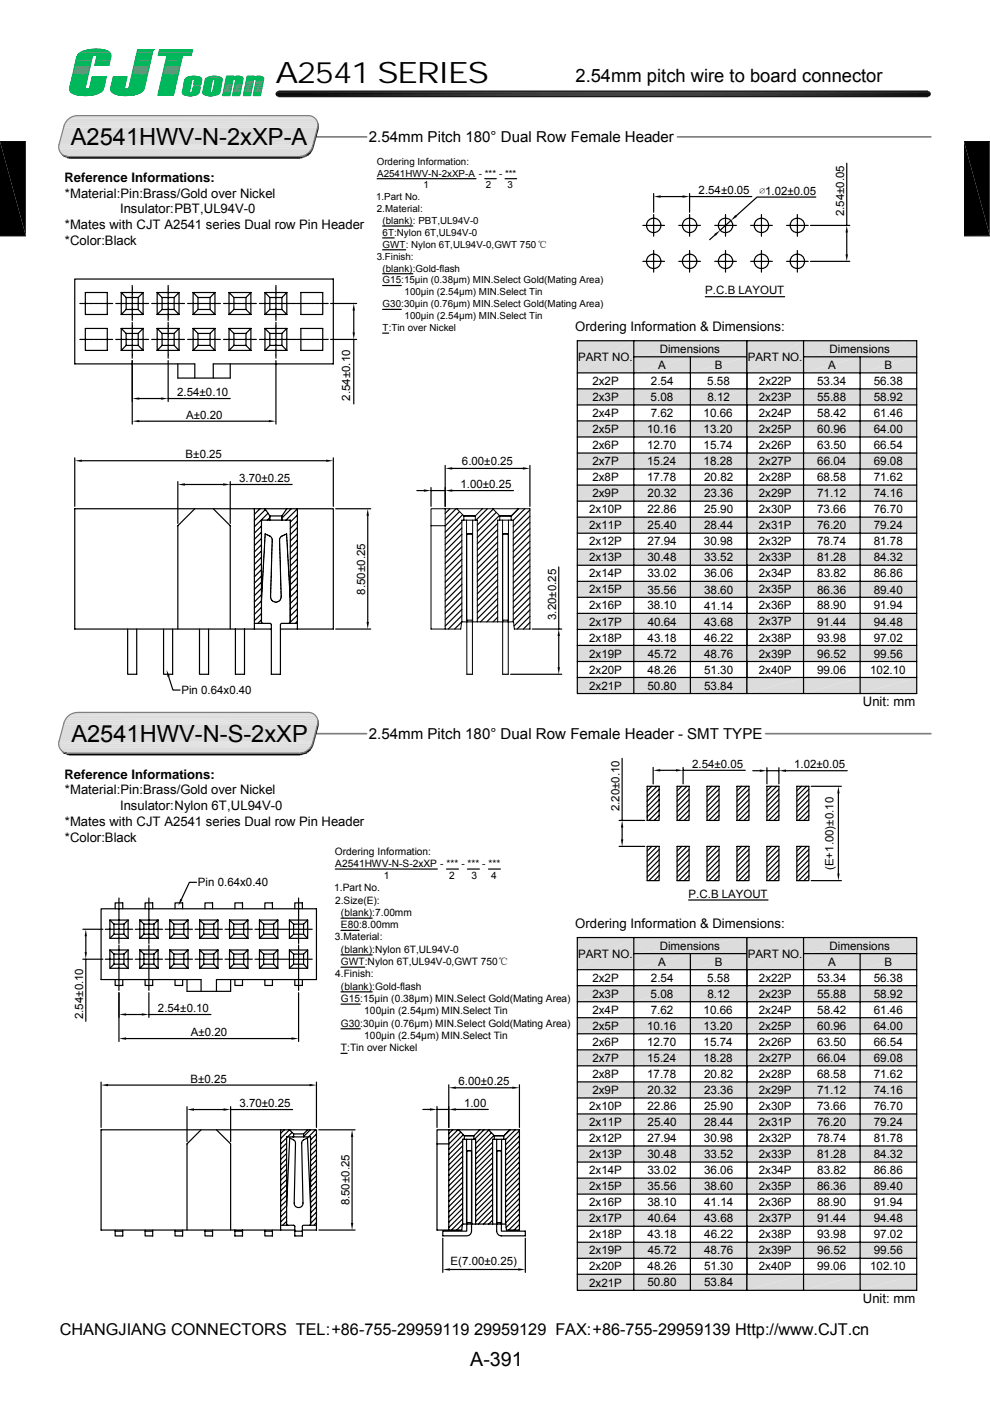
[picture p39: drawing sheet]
<svg xmlns="http://www.w3.org/2000/svg" width="210mm" height="297mm" viewBox="0 0 210 297" stroke-linecap="round" stroke-linejoin="round" font-family="sans-serif">
<defs><g id="words">
<text font-size="6.3" x="58.4" y="17.6">A2541 SERIES</text>
<g font-size="5">
<text x="15" y="30.8">A2541HWV-N-2xXP-A</text>
<text x="15.1" y="157.4">A2541HWV-N-S-2xXP</text>
</g>
<text font-size="4.2" x="99.7" y="289.5">A-391</text>
<text font-size="3.9" x="122" y="17.4">2.54mm pitch wire to board connector</text>
<text font-size="3.5" x="12.7" y="283">CHANGJIANG CONNECTORS TEL:+86-755-29959119 29959129 FAX:+86-755-29959139 Http://www.CJT.cn</text>
<g font-size="3.2">
<text x="78.3" y="30.1">2.54mm Pitch 180° Dual Row Female Header</text>
<text x="78.3" y="156.7">2.54mm Pitch 180° Dual Row Female Header - SMT TYPE</text>
</g>
<g font-size="2.8">
<text x="13.7" y="38.5">Reference Informations:</text>
<text x="13.8" y="41.9">*Material:Pin:Brass/Gold over Nickel</text>
<text x="25.5" y="45.3">Insulator:PBT,UL94V-0</text>
<text x="13.8" y="48.6">*Mates with CJT A2541 series Dual row Pin Header</text>
<text x="13.8" y="52">*Color:Black</text>
<text x="122" y="70.1">Ordering Information &amp; Dimensions:</text>
<text x="183" y="149.7">Unit: mm</text>
<text x="13.7" y="165.1">Reference Informations:</text>
<text x="13.8" y="168.4">*Material:Pin:Brass/Gold over Nickel</text>
<text x="25.5" y="171.8">Insulator:Nylon 6T,UL94V-0</text>
<text x="13.8" y="175.2">*Mates with CJT A2541 series Dual row Pin Header</text>
<text x="13.8" y="178.5">*Color:Black</text>
<text x="122" y="196.7">Ordering Information &amp; Dimensions:</text>
<text x="183" y="276.2">Unit: mm</text>
</g>
<g font-size="2.5">
<text x="122.6" y="76.5">PART NO.</text>
<text x="139.9" y="74.8">Dimensions</text>
<text x="158.6" y="76.5">PART NO.</text>
<text x="175.9" y="74.8">Dimensions</text>
<text x="125.6" y="81.6">2x2P</text>
<text x="138" y="81.6">2.54</text>
<text x="139.6" y="78.2">A</text>
<text x="150" y="81.6">5.58</text>
<text x="151.6" y="78.2">B</text>
<text x="161" y="81.6">2x22P</text>
<text x="173.3" y="81.6">53.34</text>
<text x="175.6" y="78.2">A</text>
<text x="185.3" y="81.6">56.38</text>
<text x="187.6" y="78.2">B</text>
<text x="125.6" y="85">2x3P</text>
<text x="125.6" y="88.4">2x4P</text>
<text x="138" y="85">5.08</text>
<text x="138" y="88.4">7.62</text>
<text x="149.2" y="88.4">10.66</text>
<text x="150" y="85">8.12</text>
<text x="161" y="85">2x23P</text>
<text x="161" y="88.4">2x24P</text>
<text x="173.3" y="85">55.88</text>
<text x="173.3" y="88.4">58.42</text>
<text x="185.3" y="88.4">61.46</text>
<text x="185.3" y="85">58.92</text>
<text x="125.6" y="91.8">2x5P</text>
<text x="125.6" y="95.2">2x6P</text>
<text x="137.2" y="91.8">10.16</text>
<text x="137.2" y="95.2">12.70</text>
<text x="149.2" y="91.8">13.20</text>
<text x="149.2" y="95.2">15.74</text>
<text x="161" y="91.8">2x25P</text>
<text x="161" y="95.2">2x26P</text>
<text x="173.3" y="91.8">60.96</text>
<text x="173.3" y="95.2">63.50</text>
<text x="185.3" y="91.8">64.00</text>
<text x="185.3" y="95.2">66.54</text>
<text x="125.6" y="98.6">2x7P</text>
<text x="137.2" y="98.6">15.24</text>
<text x="149.2" y="98.6">18.28</text>
<text x="161" y="98.6">2x27P</text>
<text x="173.3" y="98.6">66.04</text>
<text x="185.3" y="98.6">69.08</text>
<text x="125.6" y="102">2x8P</text>
<text x="125.6" y="105.4">2x9P</text>
<text x="137.2" y="102">17.78</text>
<text x="137.4" y="105.4">20.32</text>
<text x="149.3" y="105.4">23.36</text>
<text x="149.4" y="102">20.82</text>
<text x="161" y="102">2x28P</text>
<text x="161" y="105.4">2x29P</text>
<text x="173.3" y="102">68.58</text>
<text x="173.3" y="105.5">71.12</text>
<text x="185.3" y="105.4">74.16</text>
<text x="185.3" y="102">71.62</text>
<text x="124.9" y="108.8">2x10P</text>
<text x="124.9" y="112.2">2x11P</text>
<text x="137.3" y="108.8">22.86</text>
<text x="137.4" y="112.2">25.40</text>
<text x="149.3" y="108.8">25.90</text>
<text x="149.3" y="112.2">28.44</text>
<text x="161" y="108.8">2x30P</text>
<text x="161" y="112.2">2x31P</text>
<text x="173.3" y="108.8">73.66</text>
<text x="173.3" y="112.2">76.20</text>
<text x="185.3" y="108.8">76.70</text>
<text x="185.3" y="112.2">79.24</text>
<text x="124.9" y="115.6">2x12P</text>
<text x="124.9" y="119">2x13P</text>
<text x="137.3" y="119">30.48</text>
<text x="137.4" y="115.6">27.94</text>
<text x="149.3" y="115.6">30.98</text>
<text x="149.3" y="119">33.52</text>
<text x="161" y="115.6">2x32P</text>
<text x="161" y="119">2x33P</text>
<text x="173.3" y="115.6">78.74</text>
<text x="173.3" y="119">81.28</text>
<text x="185.3" y="115.6">81.78</text>
<text x="185.3" y="119">84.32</text>
<text x="124.9" y="122.4">2x14P</text>
<text x="124.9" y="125.8">2x15P</text>
<text x="137.3" y="122.4">33.02</text>
<text x="137.3" y="125.8">35.56</text>
<text x="149.3" y="122.4">36.06</text>
<text x="149.3" y="125.8">38.60</text>
<text x="161" y="122.4">2x34P</text>
<text x="161" y="125.8">2x35P</text>
<text x="173.3" y="125.8">86.36</text>
<text x="173.3" y="122.4">83.82</text>
<text x="185.3" y="125.8">89.40</text>
<text x="185.3" y="122.4">86.86</text>
<text x="124.9" y="129.2">2x16P</text>
<text x="137.3" y="129.2">38.10</text>
<text x="149.4" y="129.2">41.14</text>
<text x="161" y="129.2">2x36P</text>
<text x="173.3" y="129.2">88.90</text>
<text x="185.3" y="129.2">91.94</text>
<text x="124.9" y="132.6">2x17P</text>
<text x="124.9" y="136">2x18P</text>
<text x="137.4" y="136">43.18</text>
<text x="137.4" y="132.6">40.64</text>
<text x="149.4" y="132.6">43.68</text>
<text x="149.4" y="136">46.22</text>
<text x="161" y="132.6">2x37P</text>
<text x="161" y="136">2x38P</text>
<text x="173.3" y="132.6">91.44</text>
<text x="173.3" y="136">93.98</text>
<text x="185.3" y="132.6">94.48</text>
<text x="185.3" y="136">97.02</text>
<text x="124.9" y="139.4">2x19P</text>
<text x="124.9" y="142.8">2x20P</text>
<text x="137.4" y="142.8">48.26</text>
<text x="137.4" y="139.4">45.72</text>
<text x="149.3" y="142.8">51.30</text>
<text x="149.4" y="139.4">48.76</text>
<text x="161" y="139.4">2x39P</text>
<text x="161" y="142.8">2x40P</text>
<text x="173.3" y="142.8">99.06</text>
<text x="173.3" y="139.4">96.52</text>
<text x="184.6" y="142.8">102.10</text>
<text x="185.3" y="139.4">99.56</text>
<text x="124.9" y="146.2">2x21P</text>
<text x="137.3" y="146.2">50.80</text>
<text x="149.3" y="146.2">53.84</text>
<text x="122.6" y="203.1">PART NO.</text>
<text x="139.9" y="201.4">Dimensions</text>
<text x="158.6" y="203.1">PART NO.</text>
<text x="175.9" y="201.4">Dimensions</text>
<text x="125.6" y="208.2">2x2P</text>
<text x="138" y="208.2">2.54</text>
<text x="139.6" y="204.8">A</text>
<text x="150" y="208.2">5.58</text>
<text x="151.6" y="204.8">B</text>
<text x="161" y="208.2">2x22P</text>
<text x="173.3" y="208.2">53.34</text>
<text x="175.6" y="204.8">A</text>
<text x="185.3" y="208.2">56.38</text>
<text x="187.6" y="204.8">B</text>
<text x="125.6" y="211.6">2x3P</text>
<text x="125.6" y="215">2x4P</text>
<text x="138" y="211.6">5.08</text>
<text x="138" y="215">7.62</text>
<text x="149.2" y="215">10.66</text>
<text x="150" y="211.6">8.12</text>
<text x="161" y="211.6">2x23P</text>
<text x="161" y="215">2x24P</text>
<text x="173.3" y="211.6">55.88</text>
<text x="173.3" y="215">58.42</text>
<text x="185.3" y="215">61.46</text>
<text x="185.3" y="211.6">58.92</text>
<text x="125.6" y="218.4">2x5P</text>
<text x="125.6" y="221.8">2x6P</text>
<text x="137.2" y="218.4">10.16</text>
<text x="137.2" y="221.8">12.70</text>
<text x="149.2" y="218.4">13.20</text>
<text x="149.2" y="221.8">15.74</text>
<text x="161" y="218.4">2x25P</text>
<text x="161" y="221.8">2x26P</text>
<text x="173.3" y="218.4">60.96</text>
<text x="173.3" y="221.8">63.50</text>
<text x="185.3" y="218.4">64.00</text>
<text x="185.3" y="221.8">66.54</text>
<text x="125.6" y="225.2">2x7P</text>
<text x="137.2" y="225.2">15.24</text>
<text x="149.2" y="225.2">18.28</text>
<text x="161" y="225.2">2x27P</text>
<text x="173.3" y="225.2">66.04</text>
<text x="185.3" y="225.2">69.08</text>
<text x="125.6" y="228.6">2x8P</text>
<text x="125.6" y="232">2x9P</text>
<text x="137.2" y="228.6">17.78</text>
<text x="137.4" y="232">20.32</text>
<text x="149.3" y="232">23.36</text>
<text x="149.4" y="228.6">20.82</text>
<text x="161" y="228.6">2x28P</text>
<text x="161" y="232">2x29P</text>
<text x="173.3" y="228.6">68.58</text>
<text x="173.3" y="232">71.12</text>
<text x="185.3" y="232">74.16</text>
<text x="185.3" y="228.6">71.62</text>
<text x="124.9" y="235.4">2x10P</text>
<text x="124.9" y="238.8">2x11P</text>
<text x="137.3" y="235.4">22.86</text>
<text x="137.4" y="238.8">25.40</text>
<text x="149.3" y="235.4">25.90</text>
<text x="149.3" y="238.8">28.44</text>
<text x="161" y="235.4">2x30P</text>
<text x="161" y="238.8">2x31P</text>
<text x="173.3" y="235.4">73.66</text>
<text x="173.3" y="238.8">76.20</text>
<text x="185.3" y="235.4">76.70</text>
<text x="185.3" y="238.8">79.24</text>
<text x="124.9" y="242.2">2x12P</text>
<text x="124.9" y="245.6">2x13P</text>
<text x="137.3" y="245.6">30.48</text>
<text x="137.4" y="242.2">27.94</text>
<text x="149.3" y="242.2">30.98</text>
<text x="149.3" y="245.6">33.52</text>
<text x="161" y="242.1">2x32P</text>
<text x="161" y="245.6">2x33P</text>
<text x="173.3" y="242.2">78.74</text>
<text x="173.3" y="245.6">81.28</text>
<text x="185.3" y="242.2">81.78</text>
<text x="185.3" y="245.6">84.32</text>
<text x="124.9" y="249">2x14P</text>
<text x="137.3" y="249">33.02</text>
<text x="149.3" y="249">36.06</text>
<text x="161" y="249">2x34P</text>
<text x="173.3" y="249">83.82</text>
<text x="185.3" y="249">86.86</text>
<text x="124.9" y="252.3">2x15P</text>
<text x="124.9" y="255.8">2x16P</text>
<text x="137.3" y="252.4">35.56</text>
<text x="137.3" y="255.8">38.10</text>
<text x="149.3" y="252.4">38.60</text>
<text x="149.4" y="255.8">41.14</text>
<text x="161" y="252.3">2x35P</text>
<text x="161" y="255.8">2x36P</text>
<text x="173.3" y="252.4">86.36</text>
<text x="173.3" y="255.8">88.90</text>
<text x="185.3" y="252.4">89.40</text>
<text x="185.3" y="255.8">91.94</text>
<text x="124.9" y="259.2">2x17P</text>
<text x="124.9" y="262.6">2x18P</text>
<text x="137.4" y="262.6">43.18</text>
<text x="137.4" y="259.2">40.64</text>
<text x="149.4" y="259.2">43.68</text>
<text x="149.4" y="262.6">46.22</text>
<text x="161" y="259.2">2x37P</text>
<text x="161" y="262.6">2x38P</text>
<text x="173.3" y="259.2">91.44</text>
<text x="173.3" y="262.6">93.98</text>
<text x="185.3" y="259.2">94.48</text>
<text x="185.3" y="262.6">97.02</text>
<text x="124.9" y="266">2x19P</text>
<text x="124.9" y="269.3">2x20P</text>
<text x="137.4" y="269.4">48.26</text>
<text x="137.4" y="266">45.72</text>
<text x="149.3" y="269.4">51.30</text>
<text x="149.4" y="266">48.76</text>
<text x="161" y="266">2x39P</text>
<text x="161" y="269.3">2x40P</text>
<text x="173.3" y="269.4">99.06</text>
<text x="173.3" y="266">96.52</text>
<text x="184.6" y="269.4">102.10</text>
<text x="185.3" y="266">99.56</text>
<text x="124.9" y="272.8">2x21P</text>
<text x="137.3" y="272.8">50.80</text>
<text x="149.3" y="272.8">53.84</text>
</g>
<g font-size="2.4">
<text x="148.2" y="41.1">2.54±0.05</text>
<text x="161.1" y="41.3">∅1.02±0.05</text>
<text x="179.1" y="45.9" transform="rotate(-90 179.1 45.9)">2.54±0.05</text>
<text x="149.6" y="62.4">P.C.B LAYOUT</text>
<text x="37.6" y="84">2.54±0.10</text>
<text x="39.5" y="88.8">A±0.20</text>
<text x="74.3" y="85" transform="rotate(-90 74.3 85)">2.54±0.10</text>
<text x="39.4" y="97.2">B±0.25</text>
<text x="98" y="98.5">6.00±0.25</text>
<text x="50.7" y="102.2">3.70±0.25</text>
<text x="97.7" y="103.5">1.00±0.25</text>
<text x="77.5" y="126" transform="rotate(-90 77.5 126)">8.50±0.25</text>
<text x="118" y="131.5" transform="rotate(-90 118 131.5)">3.20±0.25</text>
<text x="38.5" y="147.2">Pin 0.64x0.40</text>
<text x="146.8" y="162.8">2.54±0.05</text>
<text x="168.4" y="162.9">1.02±0.05</text>
<text x="131.4" y="172" transform="rotate(-90 131.4 172)">2.20±0.10</text>
<text x="176.8" y="184.5" transform="rotate(-90 176.8 184.5)">(E+1.00)±0.10</text>
<text x="42" y="187.9">Pin 0.64x0.40</text>
<text x="146" y="190.3">P.C.B LAYOUT</text>
<text x="33.5" y="214.6">2.54±0.10</text>
<text x="17.7" y="216.1" transform="rotate(-90 17.7 216.1)">2.54±0.10</text>
<text x="40.5" y="219.7">A±0.20</text>
<text x="40.4" y="229.5">B±0.25</text>
<text x="97.3" y="230.1">6.00±0.25</text>
<text x="50.8" y="234.7">3.70±0.25</text>
<text x="98.4" y="234.7">1.00</text>
<text x="74.1" y="255.6" transform="rotate(-90 74.1 255.6)">8.50±0.25</text>
<text x="95.6" y="268.1">E(7.00±0.25)</text>
</g>
<g font-size="2.2">
<text x="71" y="181.2">Ordering Information:</text>
<text x="71.1" y="183.8">A2541HWV-N-S-2xXP - *** - *** - ***</text>
<text x="70.9" y="189">1.Part No.</text>
<text x="71.1" y="191.6">2.Size(E):</text>
<text x="81.4" y="186.4">1</text>
<text x="95.3" y="186.4">2</text>
<text x="100" y="186.4">3</text>
<text x="104.2" y="186.4">4</text>
<text x="72.3" y="194.2">(blank):7.00mm</text>
<text x="72.3" y="196.8">E80:8.00mm</text>
<text x="71" y="199.4">3.Material:</text>
<text x="72.3" y="202">(blank):Nylon 6T,UL94V-0</text>
<text x="71.1" y="207.2">4.Finish:</text>
<text x="72.3" y="204.6">GWT:Nylon 6T,UL94V-0,GWT 750℃</text>
<text x="72.3" y="209.8">(blank):Gold-flash</text>
<text x="72.3" y="212.4">G15:15μin (0.38μm) MIN.Select Gold(Mating Area)</text>
<text x="77.3" y="215.1">100μin (2.54μm) MIN.Select Tin</text>
<text x="72.3" y="217.7">G30:30μin (0.76μm) MIN.Select Gold(Mating Area)</text>
<text x="77.3" y="220.3">100μin (2.54μm) MIN.Select Tin</text>
<text x="72.3" y="222.9">T:Tin over Nickel</text>
</g>
<g font-size="2.1">
<text x="79.9" y="34.9">Ordering Information:</text>
<text x="80" y="37.4">A2541HWV-N-2xXP-A - *** - ***</text>
<text x="89.8" y="39.9">1</text>
<text x="103.1" y="39.9">2</text>
<text x="107.7" y="39.9">3</text>
<text x="79.8" y="42.4">1.Part No.</text>
<text x="79.9" y="45">2.Material:</text>
<text x="81.2" y="47.5">(blank): PBT,UL94V-0</text>
<text x="81.2" y="50">6T:Nylon 6T,UL94V-0</text>
<text x="81.2" y="52.5">GWT: Nylon 6T,UL94V-0,GWT 750℃</text>
<text x="79.9" y="55.1">3.Finish:</text>
<text x="81.2" y="57.6">(blank):Gold-flash</text>
<text x="81.2" y="60.1">G15:15μin (0.38μm) MIN.Select Gold(Mating Area)</text>
<text x="81.2" y="65.2">G30:30μin (0.76μm) MIN.Select Gold(Mating Area)</text>
<text x="85.8" y="62.6">100μin (2.54μm) MIN.Select Tin</text>
<text x="81.2" y="70.2">T:Tin over Nickel</text>
<text x="85.8" y="67.7">100μin (2.54μm) MIN.Select Tin</text>
</g>
</g></defs>
<path d="M0 30h5.5M204.5 30h5.4M0 50h5.5M204.5 50h5.4" fill="none" stroke="#000" stroke-width=".21"/>
<path d="M0 30l5.5 20h-5.5zM0 30h5.5v20zM204.5 30l5.4 19.9-5.4 .1zM204.5 30h5.4v19.9z" fill="#000"/>
<g fill="#00b85c">
<path d="M20 10.4h.9z"/>
<path d="M19.6 10.4h1.7z"/>
<path d="M20 10.4h1.3z"/>
<path d="M19.6 10.5h1.7z"/>
<path d="M19.6 10.4l1.7 .1z"/>
</g>
<path d="M19 10.5h2.8M19.2 10.5h2.4" fill="none" stroke="#00b85c" stroke-width=".21"/>
<g fill="#00b85c">
<path d="M29.4 10.5h.2z"/>
<path d="M29.6 10.5h.1z"/>
<path d="M29.7 10.5h.3z"/>
<path d="M30 10.5h.2z"/>
<path d="M30.2 10.5h.6z"/>
<path d="M30.8 10.5h.7z"/>
<path d="M31.5 10.5h.2z"/>
<path d="M31.7 10.5h.3z"/>
<path d="M32 10.5h.2z"/>
<path d="M32.2 10.5h.2z"/>
<path d="M34.1 10.5h.1z"/>
<path d="M34.2 10.5h.1z"/>
<path d="M34.3 10.5h.2z"/>
<path d="M34.5 10.5h.2z"/>
<path d="M34.7 10.5h.2z"/>
<path d="M34.9 10.5h.4z"/>
<path d="M35.3 10.5h.5z"/>
<path d="M35.8 10.5h.6z"/>
<path d="M36.4 10.5h1.1z"/>
<path d="M37.5 10.5h.6z"/>
<path d="M38.1 10.5h.5z"/>
<path d="M38.6 10.5h.6z"/>
<path d="M39.2 10.5h.4z"/>
<path d="M39.6 10.5h.4z"/>
<path d="M40 10.5h.2z"/>
<path d="M40.2 10.5h.2z"/>
<path d="M40.4 10.5h.1z"/>
<path d="M40.5 10.5h.2z"/>
</g>
<g fill="none" stroke="#00b85c" stroke-width=".21">
<path d="M16.5 11.7h7M16.5 11.6h7M16.6 11.5h6.9M16.6 11.4h6.9M16.7 11.4h6.8M16.8 11.3h6.6M16.9 11.2h6.5M17 11.1h6.3M17.1 11.1h6.2M17.1 11h6.1M17.2 11h6M17.4 10.9h5.7"/>
<path d="M17.5 10.9h5.5M17.6 10.8h5.3M17.8 10.8h5M17.9 10.7h4.8M18.1 10.7h4.5M18.4 10.6h3.9M18.6 10.6h3.6M18.8 10.5h3.2M20 11.7l-3.6 .1M20.3 11.7h3.2M23.5 11.7h-7.1M28.9 11.7h3.3"/>
<path d="M28.9 11.6h3.4M29 11.4h3.3M29 11.5h3.3M29 11.3h3.3M29 11.2h3.3M29.1 11.1h3.3M29.1 10.9h3.3M29.1 10.8h3.3M29.1 10.7h3.3M29.2 10.5h3.3M29.2 10.6h3.3M32.3 11.5h-3.3"/>
<path d="M32.3 11.3l-3.3 .1M32.4 11.1h-3.4M32.4 11h-3.3M32.4 10.8l-3.3 .1M32.4 10.7l-3.3 .1M32.5 10.6l-3.4 .1M33.6 11.7h7M33.6 11.6h7M33.6 11.4h7.1M33.6 11.5h7M33.7 11.3h7M33.7 11.2h7"/>
<path d="M33.7 11.1h7M33.7 11h7M33.8 10.8h7M33.8 10.7h7M33.8 10.6h7M33.8 10.5h7.1M40.6 11.7l-7.1 .1M40.6 11.5h-7M40.7 11.3l-7.1 .1M40.7 11.2h-7M40.7 11h-7M40.8 10.9h-7.1"/>
<path d="M40.8 10.7l-7 .1M40.8 10.6l-7 .1M40.9 10.5l-7.1 .1"/>
</g>
<g fill="#00b85c">
<path d="M33.8 11.8h.3z"/>
<path d="M34.1 11.8h.5z"/>
<path d="M34.6 11.8h.3z"/>
<path d="M34.9 11.8h.3z"/>
<path d="M39 11.8h.1z"/>
<path d="M39.1 11.8h.3z"/>
<path d="M39.4 11.8h.6z"/>
<path d="M40 11.8h.2z"/>
<path d="M40.2 11.8h.2z"/>
</g>
<g fill="none" stroke="#00b85c" stroke-width=".21">
<path d="M15.9 13.8h3.3M15.9 13.9h3.3M15.9 13.7h3.3M15.9 13.6h3.3M15.9 13.5h3.4M16 13.4h3.3M16 13.3h3.3M16 13.2h3.3M16 13.1h3.3M16 13h3.4M16.1 12.9h3.3M16.1 12.7h3.3"/>
<path d="M16.1 12.8h3.3M16.1 12.6h3.4M16.1 12.7h3.4M16.2 12.5h3.3M16.2 12.6h3.3M16.2 12.4h3.3M16.2 12.3h3.3M16.2 12.2h3.4M16.2 12.2h3.3M16.3 12.1h3.3M16.3 12h3.3M16.3 11.9h3.3"/>
<path d="M19.2 13.8h-3.3M19.2 13.6h-3.3M19.4 12.8h-3.3M19.6 12.1h-3.3M19.6 12l-3.3 .1M19.7 11.9h-3.4M19.7 11.8h-3.3M19.9 11.8h-3.5M20.1 13.8h3M20.1 13.7h3.1M20.2 13.6h3M20.2 13.5h3"/>
<path d="M20.2 13.4h3M20.2 13.3h3M20.2 13.2h3.1M20.3 13.1h3M20.3 13h3M20.3 12.9h3M20.3 12.8h3M20.3 12.7h3.1M20.4 12.5h3M20.4 12.6h3M20.4 11.8h3.1M20.4 12.4h3"/>
<path d="M20.4 12.3h3.1M20.5 12.2h3M20.5 12.1h3M20.5 11.9h3M20.5 12h3M23.1 13.9h-3M23.1 13.8h-3M23.2 13.7h-3.1M23.2 13.4h-3M23.3 13h-3M23.4 12.7h-3M23.4 12.6h-3"/>
<path d="M23.5 12.4h-3.1M23.5 12.3h-3.1M23.5 12.1l-3 .1M23.5 12h-3M28.4 13.8h3.3M28.4 13.9h3.3M28.4 13.7h3.4M28.5 13.6h3.3M28.5 13.5h3.3M28.5 13.4h3.3M28.5 13.3h3.4M28.5 13.4h3.4"/>
<path d="M28.6 13.2h3.3M28.6 13.3h3.3M28.6 13.1h3.3M28.6 13h3.3M28.6 12.9h3.4M28.7 12.7h3.3M28.7 12.8h3.3M28.7 12.6h3.3M28.7 12.5h3.3M28.7 12.4h3.4M28.8 12.3h3.3M28.8 12.2h3.3"/>
<path d="M28.8 12h3.4M28.9 11.9h3.3M28.9 11.8h3.3M31.8 13.7h-3.4M31.8 13.6h-3.3M32 12.8h-3.4M32 12.6h-3.3M32.1 12.3h-3.3M32.1 12.1l-3.3 .1M32.2 12.1h-3.4M32.2 12h-3.3M32.2 11.9h-3.3"/>
<path d="M32.2 11.8h-3.3M34.9 13.8h3.3M34.9 13.9h3.3M34.9 13.7h3.4M35 13.7h3.3M35 13.6h3.3M35 13.5h3.3M35 13.4h3.4M35.1 13.3h3.3M35.1 13.2h3.3M35.1 13.1h3.3M35.1 13h3.4"/>
<path d="M35.1 12.9h3.4M35.2 12.7h3.3M35.2 12.8h3.3M35.2 12.6h3.3M35.2 12.5h3.4M35.2 12.4h3.4M35.3 12.3h3.3M35.3 12.4h3.3M35.3 12.2h3.3M35.3 12h3.4M35.4 11.9h3.3M35.4 11.8h3.3"/>
<path d="M38.3 13.8h-3.4M38.3 13.6h-3.3M38.4 13.4h-3.4M38.4 13h-3.3M38.5 12.8h-3.3M38.5 12.7h-3.3M38.5 12.6h-3.3M38.6 12.3h-3.3M38.6 12.2h-3.3M38.7 12.1h-3.4M38.7 11.8h-3.3"/>
</g>
<g fill="#00b85c">
<path d="M20.2 13.9h.2z"/>
<path d="M20.4 13.9h.2z"/>
<path d="M20.6 13.9h.2z"/>
<path d="M20.8 13.9h.2z"/>
<path d="M21 13.9h.6z"/>
<path d="M21.6 13.9h.4z"/>
<path d="M22 13.9h.4z"/>
<path d="M22.4 13.9h.2z"/>
<path d="M22.6 13.9h.1z"/>
<path d="M22.7 13.9h.2z"/>
<path d="M22.9 13.9h.1z"/>
</g>
<g fill="none" stroke="#00b85c" stroke-width=".21">
<path d="M15.4 16h3.3M15.5 15.5h3.3M15.5 15.4h3.3M15.5 15.2h3.4M15.5 15.3h3.3M15.6 15.1h3.3M15.6 14.9h3.3M15.6 14.8h3.4M15.7 14.6h3.3M15.7 14.5h3.3M15.7 14.4h3.4M15.8 14.2h3.3"/>
<path d="M15.8 14.3h3.3M15.8 14.1h3.3M15.8 13.9h3.4M18.7 15.9l-3.3 .1M27.9 16h3.3M28 15.5h3.4M28.1 15.4h3.3M28.1 15.3h3.3M28.1 15.2h3.3M28.1 15.1h3.4M28.2 14.9h3.3M28.2 14.8h3.3"/>
<path d="M28.2 14.6h3.4M28.3 14.5h3.3M28.3 14.4h3.3M28.3 14.3h3.3M28.3 14.2h3.4M28.4 14.1h3.3M28.4 13.9h3.3M31.3 15.9l-3.4 .1M34.4 16h3.4M34.5 15.5h3.4M34.6 15.4h3.3M34.6 15.2h3.4"/>
<path d="M34.6 15.3h3.3M34.6 15.1h3.4M34.7 14.9h3.3M34.7 14.8h3.4M34.7 14.6h3.4M34.8 14.5h3.3M34.8 14.4h3.3M34.8 14.2h3.4M34.8 14.3h3.4M34.9 14.1h3.3M34.9 13.9h3.3M37.8 15.9l-3.4 .1"/>
</g>
<path d="M15.4 15.7h3.4M28 15.7h3.3M34.5 15.7h3.3" fill="none" stroke="#00b85c" stroke-width=".34"/>
<path d="M15.3 16.2h3.4M27.9 16.2h3.3M34.4 16.2h3.4" fill="none" stroke="#00b85c" stroke-width=".3"/>
<g fill="#00b85c">
<path d="M19.8 16.3h.1z"/>
<path d="M19.9 16.3h.2z"/>
<path d="M20.1 16.3h.1z"/>
<path d="M20.2 16.3h.4z"/>
<path d="M20.6 16.3h.4z"/>
<path d="M21 16.3h.6z"/>
<path d="M21.6 16.3h.3z"/>
<path d="M21.9 16.3h.2z"/>
<path d="M22.1 16.3h.2z"/>
<path d="M22.3 16.3h.1z"/>
<path d="M24.3 16.3h.1z"/>
<path d="M24.4 16.3h.1z"/>
<path d="M24.5 16.3h.2z"/>
<path d="M24.7 16.3h.4z"/>
<path d="M25.1 16.3h.4z"/>
<path d="M25.5 16.3h.5z"/>
<path d="M26 16.3h.3z"/>
<path d="M26.3 16.3h.2z"/>
<path d="M26.5 16.3h.2z"/>
<path d="M26.7 16.3h.1z"/>
</g>
<g fill="none" stroke="#00b85c" stroke-width=".21">
<path d="M14.8 18.6h3.3M14.8 18.8h3.3M14.8 18.9h3.5M14.8 18.9h7.1M14.8 19h7.1M14.8 19.1h7.1M14.8 18.5h3.3M14.8 19.1h7M14.8 18.3h3.4M14.8 19.3h6.9M14.9 18.2h3.3M14.9 19.3h6.8"/>
<path d="M14.9 18.1h3.3M14.9 18h3.3M14.9 19.4h6.7M14.9 17.9h3.3M15 17.7h3.3M15 17.8h3.3M15 17.6h3.3M15 19.5h6.4M15 19.6h6.4M15 17.4h3.4M15 17.5h3.4M15 17.5h3.3"/>
<path d="M15 17.3h3.4M15.1 17.3h3.3M15.1 17.2h3.3M15.1 19.6h6.2M15.1 17.1h3.3M15.1 17h3.4M15.2 16.9h3.3M15.2 17h3.3M15.2 19.7h6M15.2 16.8h3.3M15.2 16.7h3.3M15.2 16.6h3.4"/>
<path d="M15.2 19.7h5.9M15.2 16.5h3.4M15.3 16.4h3.3M15.3 16.5h3.3M15.3 16.3h3.3M15.3 19.8h5.7M15.4 19.8h5.4M15.5 19.9h5.2M15.7 20h4.7M18.1 18.7h-3.3M18.1 18.6h-3.3M18.1 18.5h-3.3"/>
<path d="M18.1 18.4h-3.3M18.2 18.2h-3.3M18.2 18.1l-3.3 .1M18.3 17.8l-3.4 .1M18.6 16.4h-3.3M18.9 18.8h3.1M19 18.7h3M19 18.5h3.1M19 18.6h3.1M19 18.4h3.1M19.1 18.2h3M19.1 18h3.1"/>
<path d="M19.1 18.1h3.1M19.2 17.8h3M19.2 17.7h3M19.3 17.4h3M19.3 17.5h3M19.3 17.3h3M19.3 17.2h3.1M19.3 17.1h3.1M19.4 17h3M19.4 17.1h3M19.4 16.9h3M19.4 16.8h3"/>
<path d="M19.4 16.7h3.1M19.4 16.8h3.1M19.5 16.6h3M19.5 16.7h3M19.5 16.5h3M19.5 16.4h3M19.5 16.3h3.1M20.4 19.9h-4.7M21.5 19.5h-6.5M21.8 19.2h-7M21.9 19.1h-7.1M22 18.9h-3.3"/>
<path d="M22 18.8h-3.2M22 18.7h-3M22 18.6h-3M22.1 18.4l-3.1 .1M22.1 18.3l-3 .1M22.1 18.3h-3M22.1 18.1l-3 .1M22.2 18h-3M22.2 17.9h-3M22.3 17.6h-3.1M22.3 17.5h-3M22.4 17h-3"/>
<path d="M22.6 16.3h-3.1M23.4 18.9h7.1M23.5 18.8h2.9M23.5 18.8h3M23.5 18.9h3.1M23.5 19h7M23.5 19.1h7M23.5 18.7h2.9M23.5 19.1h6.9M23.5 19.2h6.9M23.5 18.6h2.9M23.5 19.3h6.8"/>
<path d="M23.5 18.5h2.9M23.5 18.4h3M23.5 19.3h6.7M23.6 18.3h2.9M23.6 18.2h2.9M23.6 19.4h6.6M23.6 18.1h2.9M23.6 18h3M23.6 17.9h3M23.7 17.8h2.9M23.7 17.7h2.9M23.7 19.5h6.3"/>
<path d="M23.7 19.6h6.3M23.7 17.4h3M23.7 17.5h3M23.8 17.3h2.9M23.8 17.2h2.9M23.8 17.2h3M23.8 17.1h3M23.9 17h2.9M23.9 19.7h5.9M23.9 16.9h2.9M23.9 16.8h2.9M23.9 16.7h3"/>
<path d="M23.9 16.6h3M23.9 19.7h5.8M24 16.5h2.9M24 16.4h2.9M24 16.3h2.9M24 19.8h5.6M24.2 19.8h5.3M24.3 19.9h5.1M24.5 20h4.6M26.4 18.6l-2.9 .1M26.4 18.6h-2.9M26.5 18.4l-3 .1"/>
<path d="M26.5 18.3h-2.9M26.5 18.2h-2.9M26.6 17.6h-2.9M26.7 17.5h-3M26.8 17.1h-3M26.9 16.3h-2.9M27.3 18.6h3.3M27.3 18.5h3.4M27.4 18.4h3.3M27.4 18.3h3.3M27.4 18.2h3.4M27.5 18.1h3.3"/>
<path d="M27.5 18h3.3M27.5 17.8h3.3M27.5 17.7h3.4M27.6 17.6h3.3M27.6 17.5h3.3M27.6 17.4h3.3M27.6 17.3h3.3M27.6 17.2h3.4M27.7 17.2h3.3M27.7 17.1h3.3M27.7 17h3.3M27.7 16.9h3.4"/>
<path d="M27.7 16.8h3.4M27.8 16.7h3.3M27.8 16.6h3.3M27.8 16.5h3.3M27.8 16.4h3.4M27.9 16.4h3.3M27.9 16.3h3.3M29.2 19.9h-4.8M29.9 19.6h-6.1M30.1 19.5h-6.5M30.3 19.3h-6.8M30.4 19.1h-6.9"/>
<path d="M30.6 18.9h-3.6M30.6 18.8h-3.4M30.6 18.8h-3.3M30.6 18.7h-3.3M30.6 18.6h-3.3M30.7 18.6h-3.4M30.7 18.4l-3.3 .1M30.7 18.4h-3.3M30.7 18.3h-3.3M30.8 18.2h-3.4M30.8 17.9h-3.3M31 17.3h-3.4"/>
<path d="M31.1 16.5h-3.3M31.2 16.3h-3.3M33.5 19.9h3.4M33.6 19.7h3.3M33.6 19.6h3.3M33.6 19.6h3.4M33.7 19.5h3.3M33.7 19.3h3.3M33.7 19.1h3.3M33.7 19.2h3.3M33.7 19.1h3.4M33.8 19h3.3"/>
<path d="M33.8 18.9h3.3M33.8 18.8h3.3M33.8 18.7h3.3M33.9 18.6h3.3M33.9 18.4h3.3M33.9 18.3h3.3M33.9 18.2h3.4M34 18h3.3M34 18.1h3.3M34 17.8h3.3M34 17.7h3.4M34 17.8h3.4"/>
<path d="M34.1 17.6h3.3M34.1 17.4h3.3M34.1 17.5h3.3M34.1 17.3h3.4M34.2 17.2h3.3M34.2 17.1h3.3M34.2 17h3.3M34.2 16.9h3.4M34.2 16.8h3.4M34.3 16.7h3.3M34.3 16.8h3.3M34.3 16.6h3.3"/>
<path d="M34.3 16.5h3.3M34.3 16.4h3.4M34.3 16.5h3.4M34.4 16.3h3.3M36.9 19.8h-3.3M37 19.5h-3.3M37 19.4h-3.3M37.1 19.1h-3.4M37.1 18.9l-3.3 .1M37.1 18.7h-3.3M37.2 18.6h-3.4M37.2 18.5h-3.3"/>
<path d="M37.2 18.4l-3.3 .1M37.2 18.3l-3.3 .1M37.3 18.2l-3.4 .1M37.3 18.1l-3.3 .1M37.3 18h-3.3M37.3 17.9h-3.3M37.5 17h-3.3M37.7 16.4h-3.3M37.7 16.3h-3.3M16.2 20.1h3.7M16.3 20.1h3.5M16.7 20.2h2.7"/>
<path d="M20.2 20h-4.2M24.9 20.1h3.7M25 20.1h3.5M25.4 20.2h2.6M28.9 20h-4.2M33.5 20.2h3.3M33.5 20.1h3.3M33.5 20h3.4M36.8 20.1l-3.3 .1M36.9 20l-3.4 .1"/>
</g>
<g fill="#00b85c">
<path d="M33.6 20.2h.1z"/>
<path d="M33.7 20.2h.2z"/>
<path d="M33.9 20.2h.2z"/>
<path d="M34.1 20.2h.2z"/>
<path d="M34.3 20.2h.5z"/>
<path d="M34.8 20.2h.6z"/>
<path d="M35.4 20.2h.5z"/>
<path d="M35.9 20.2h.2z"/>
<path d="M36.1 20.2h.2z"/>
<path d="M36.3 20.2h.2z"/>
<path d="M36.5 20.2h.2z"/>
</g>
<path d="M16.7 20.2h2.7M25.4 20.2h2.6" fill="none" stroke="#00b85c" stroke-width=".21"/>
<path d="M17 20.2h1.9z" fill="#00b85c"/>
<path d="M17 20.2h2.1" fill="none" stroke="#00b85c" stroke-width=".21"/>
<path d="M25.6 20.2h1.8z" fill="#00b85c"/>
<path d="M25.6 20.2h2.2" fill="none" stroke="#00b85c" stroke-width=".21"/>
<g fill="#00b85c">
<path d="M17.3 20.2h1.6z"/>
<path d="M25.9 20.2h1.5z"/>
<path d="M17.4 20.2h1.5z"/>
<path d="M17.4 20.2l1 .1z"/>
<path d="M25.9 20.2l1.1 .1z"/>
<path d="M17.8 20.3h.6z"/>
<path d="M26.2 20.3h.8z"/>
</g>
<path d="M16.9 11.2a7.4 7.4 0 0 1 6.3-.2 1.7 1.7 0 0 1 .2 1.7l-.3 1.2h-3l.4-1.9a.57 .57 0 0 0-.7-.2 .57 .57 0 0 0-.3 .7l-1.4 6.1a.49 .49 0 0 0 .5 .3 .49 .49 0 0 0 .4-.4l.5-2.2h3.1l-.4 1.6a2.25 2.25 0 0 1-2.3 2.2l-2.1 .2a4.2 4.2 0 0 1-2.9-.9 3.1 3.1 0 0 1 .2-2.2l1.1-4.9 .3-.6zM29.2 10.5h3.3l-1.6 6.9a2.63 2.63 0 0 1-2.7 2.8l-1.9 .1a3.6 3.6 0 0 1-2.8-1.1v-.8l.5-2.1h2.9l-.4 2a.47 .47 0 0 0 .2 .6 .47 .47 0 0 0 .6-.2zM33.8 10.5h7.1l-.3 1.3h-1.9l-1.9 8.4h-3.3l1.9-8.4h-1.9z" fill="none" stroke="#00b85c" stroke-width=".21"/>
<g fill="#00b85c">
<path d="M40.9 16.2h.6z"/>
<path d="M40.7 16.2h.9z"/>
<path d="M40.9 16.2h.7z"/>
<path d="M40.6 16.2h1.2z"/>
<path d="M40.7 16.2h1.1z"/>
<path d="M40.3 16.2h1.6z"/>
<path d="M40.6 16.2h1.3z"/>
<path d="M40.3 16.2h1.7z"/>
</g>
<path d="M40 16.3h2.2" fill="none" stroke="#00b85c" stroke-width=".21"/>
<path d="M40.3 16.2l1.9 .1z" fill="#00b85c"/>
<path d="M39.2 16.8h3.6M39.3 16.7h3.5M39.3 16.6h3.5M39.5 16.5h3.2M39.6 16.4h3M39.8 16.3h2.6M40 16.3h2.2" fill="none" stroke="#00b85c" stroke-width=".21"/>
<g fill="#00b85c">
<path d="M39.2 16.8h1.7z"/>
<path d="M39.2 16.8h1.8z"/>
<path d="M41 16.8h1.8z"/>
<path d="M41.1 16.8h1.7z"/>
<path d="M39.2 16.8h1.6z"/>
<path d="M39.2 16.8l1.5 .1z"/>
<path d="M41.2 16.8l1.6 .1z"/>
<path d="M39.2 16.9h1.5z"/>
<path d="M41.2 16.9h1.6z"/>
<path d="M39.2 16.9l1.5 .1z"/>
<path d="M41.2 16.9l1.6 .1z"/>
<path d="M39.2 17h1.5z"/>
<path d="M41.2 17h1.6z"/>
<path d="M39.1 17h1.6z"/>
<path d="M39.1 17l1.6 .1z"/>
<path d="M41.2 17l1.6 .1z"/>
<path d="M39.1 17.1h1.6z"/>
<path d="M41.2 17.1h1.6z"/>
<path d="M39.1 17.1l1.6 .1z"/>
<path d="M41.2 17.1l1.6 .1z"/>
<path d="M39.1 17.2h1.6z"/>
<path d="M41.2 17.2h1.6z"/>
<path d="M41.2 17.2h1.5z"/>
<path d="M39.1 17.2l1.5 .1z"/>
<path d="M41.2 17.2l1.5 .1z"/>
<path d="M39.1 17.3h1.5z"/>
<path d="M41.2 17.3h1.5z"/>
<path d="M39.1 17.3l1.5 .1z"/>
<path d="M41.2 17.3l1.5 .1z"/>
<path d="M39.1 17.4h1.5z"/>
<path d="M41.2 17.4h1.5z"/>
<path d="M39.1 17.4l1.5 .1z"/>
<path d="M41.1 17.4l1.6 .1z"/>
<path d="M41.1 17.4h1.6z"/>
<path d="M39.1 17.5l1.5 .1z"/>
<path d="M39.1 17.5h1.5z"/>
<path d="M41.1 17.5l1.6 .1z"/>
<path d="M41.1 17.5h1.6z"/>
<path d="M39 17.6h1.6z"/>
<path d="M41.1 17.6h1.6z"/>
<path d="M39 17.6l1.6 .1z"/>
<path d="M41.1 17.6l1.6 .1z"/>
<path d="M39 17.7l1.5 .1h-1.5z"/>
<path d="M39 17.7h1.6z"/>
<path d="M41.1 17.7l1.5 .1h-1.5z"/>
<path d="M41.1 17.7h1.6z"/>
<path d="M39 17.8h1.5z"/>
<path d="M41.1 17.8h1.5z"/>
<path d="M39 17.8l1.5 .1z"/>
<path d="M41.1 17.8l1.5 .1z"/>
<path d="M39 17.9h1.5z"/>
<path d="M41 17.9h1.6z"/>
<path d="M41.1 17.9h1.5z"/>
<path d="M39 17.9l1.5 .1z"/>
<path d="M41 17.9l1.6 .1z"/>
<path d="M38.9 18h1.6z"/>
<path d="M41 18h1.6z"/>
<path d="M41.1 18h.1z"/>
<path d="M41.2 18h.2z"/>
<path d="M41.4 18h.4z"/>
<path d="M41.8 18h.3z"/>
<path d="M42.1 18h.3z"/>
<path d="M38.9 18l1.5 .2h-1.5z"/>
<path d="M38.9 18h1.6l-.1 .2z"/>
<path d="M38.9 18.2h1.5z"/>
<path d="M38.9 18.2l1.5 .3h-1.6z"/>
<path d="M38.9 18.2h1.5v.3z"/>
<path d="M41.2 18.5h.2z"/>
<path d="M41.4 18.5h.3z"/>
<path d="M41.7 18.5h.4z"/>
<path d="M42.1 18.5h.2z"/>
<path d="M42.3 18.5h.1z"/>
<path d="M38.8 18.5h1.6z"/>
<path d="M40.9 18.5h1.6z"/>
<path d="M38.8 18.5l1.6 .1z"/>
<path d="M40.9 18.5l1.6 .1z"/>
<path d="M38.8 18.6h1.6z"/>
<path d="M40.9 18.6h1.6z"/>
<path d="M38.8 18.6l1.6 .1z"/>
<path d="M40.9 18.6l1.6 .1z"/>
<path d="M38.8 18.7h1.6z"/>
<path d="M40.9 18.7h1.6z"/>
<path d="M38.8 18.7l1.5 .1h-1.5z"/>
<path d="M38.8 18.7h1.6l-.1 .1z"/>
<path d="M40.9 18.7l1.5 .1h-1.5z"/>
<path d="M40.9 18.7h1.6l-.1 .1z"/>
<path d="M38.8 18.8l1.5 .1z"/>
<path d="M38.8 18.8h1.5z"/>
<path d="M40.9 18.8l1.5 .1z"/>
<path d="M40.9 18.8h1.5z"/>
<path d="M38.8 18.9h1.5z"/>
<path d="M40.9 18.9h1.5z"/>
<path d="M38.8 18.9l1.5 .1z"/>
<path d="M40.9 18.9l1.5 .1z"/>
<path d="M38.8 19l1.5 .1z"/>
<path d="M38.8 19h1.5z"/>
<path d="M40.9 19l1.5 .1z"/>
<path d="M40.9 19h1.5z"/>
<path d="M38.7 19.1h1.6z"/>
<path d="M40.8 19.1h1.6z"/>
<path d="M38.7 19.1l1.6 .1z"/>
<path d="M40.8 19.1l1.6 .1z"/>
<path d="M38.7 19.2h1.6z"/>
<path d="M40.8 19.2h1.6z"/>
<path d="M38.7 19.2l1.6 .1z"/>
<path d="M40.8 19.2l1.5 .1z"/>
<path d="M38.7 19.3h1.6z"/>
<path d="M40.8 19.3h1.5z"/>
<path d="M38.7 19.3h1.5z"/>
<path d="M38.7 19.3l1.5 .1z"/>
<path d="M40.8 19.3l1.5 .1z"/>
<path d="M38.7 19.4h1.5z"/>
<path d="M40.8 19.4h1.5z"/>
<path d="M40.7 19.4h1.6z"/>
<path d="M38.7 19.4l1.5 .1z"/>
<path d="M40.7 19.4l1.6 .1z"/>
<path d="M38.7 19.5h1.5z"/>
<path d="M40.7 19.5h1.6z"/>
<path d="M38.7 19.5l1.5 .1z"/>
<path d="M40.7 19.5l1.6 .1z"/>
<path d="M38.7 19.6h1.5z"/>
<path d="M40.7 19.6h1.6z"/>
<path d="M40.7 19.6h1.5z"/>
<path d="M40.6 19.6h1.6z"/>
<path d="M38.7 19.6l1.6 .1z"/>
<path d="M40.6 19.7h1.6z"/>
<path d="M38.7 19.7h1.6z"/>
<path d="M38.7 19.7h1.7z"/>
<path d="M40.5 19.7h1.7z"/>
<path d="M40.4 19.7h1.8z"/>
</g>
<path d="M38.7 19.7h3.5M38.7 19.8h3.5M38.7 19.8h3.4M38.7 19.9h3.4M38.8 19.9h3.2M42 20h-3.2M38.9 20.1h2.9M39 20.1h2.7M39.2 20.2h2.3" fill="none" stroke="#00b85c" stroke-width=".21"/>
<g fill="#00b85c">
<path d="M39.4 20.2l1.7 .1z"/>
<path d="M39.4 20.2h1.9z"/>
<path d="M39.5 20.3h1.6z"/>
<path d="M39.6 20.3h1.3z"/>
<path d="M39.6 20.3h1.5z"/>
<path d="M39.7 20.3h1.1z"/>
<path d="M39.7 20.3h1.2z"/>
<path d="M39.9 20.3h.9z"/>
<path d="M39.9 20.3h.5z"/>
<path d="M40.1 20.3h.3z"/>
</g>
<path d="M39.5 16.5l.5-.2 1.1-.1a2.07 2.07 0 0 1 1.6 .4l.1 .4-.2 1h-1.6l.2-1.2-.5 .1-.5 2.7h.4l.2-.3a.68 .68 0 0 1 .2-.7 .68 .68 0 0 1 .7-.1h.8a1.5 1.5 0 0 1-1.6 1.8 3.4 3.4 0 0 1-2-.3l-.2-.3 .2-1.2a3.2 3.2 0 0 1 .6-2zM43.8 16.6a3.5 3.5 0 0 1 3.3 0l.1 .4-.4 2a1.39 1.39 0 0 1-1.7 1.3h-.8a.99 .99 0 0 1-1.3-.9l.5-2.4z" fill="none" stroke="#00b85c" stroke-width=".21"/>
<g fill="#00b85c">
<path d="M45.1 16.2h.8z"/>
<path d="M44.7 16.2h1.5z"/>
<path d="M45.1 16.2h1.1z"/>
</g>
<path d="M44.4 16.2h2.1" fill="none" stroke="#00b85c" stroke-width=".21"/>
<path d="M44.7 16.2l1.8 .1z" fill="#00b85c"/>
<path d="M43.6 16.7h3.6M43.6 16.8h3.6M43.6 16.7h3.5M43.7 16.6h3.4M43.8 16.5h3.2M43.9 16.5h3.1M43.9 16.4h3M44 16.4h2.9M44.1 16.3h2.6M44.4 16.3h2.1" fill="none" stroke="#00b85c" stroke-width=".21"/>
<g fill="#00b85c">
<path d="M43.6 16.8h1.7z"/>
<path d="M43.6 16.8h1.8z"/>
<path d="M45.4 16.8h1.8z"/>
<path d="M43.6 16.8h1.6z"/>
<path d="M45.5 16.8h1.7z"/>
<path d="M43.6 16.8h1.5z"/>
<path d="M43.6 16.8l1.5 .1z"/>
<path d="M45.6 16.8l1.6 .1z"/>
<path d="M43.5 16.9h1.6z"/>
<path d="M45.6 16.9h1.6z"/>
<path d="M43.5 16.9l1.6 .1z"/>
<path d="M45.6 16.9l1.6 .1z"/>
<path d="M43.5 17h1.6z"/>
<path d="M45.6 17h1.6z"/>
<path d="M43.5 17h1.5z"/>
<path d="M45.6 17h1.5z"/>
<path d="M43.5 17l1.5 .1z"/>
<path d="M45.6 17l1.5 .1z"/>
<path d="M43.5 17.1h1.5z"/>
<path d="M45.6 17.1h1.5z"/>
<path d="M43.5 17.1l1.5 .1z"/>
<path d="M45.6 17.1l1.5 .1z"/>
<path d="M43.5 17.2h1.5z"/>
<path d="M45.6 17.2h1.5z"/>
<path d="M43.5 17.2l1.5 .1z"/>
<path d="M45.6 17.2l1.5 .1z"/>
<path d="M43.5 17.3l1.5 .1h-1.6z"/>
<path d="M43.5 17.3h1.5v.1z"/>
<path d="M45.6 17.3l1.5 .1h-1.6z"/>
<path d="M45.6 17.3h1.5v.1z"/>
<path d="M43.4 17.4h1.6z"/>
<path d="M45.5 17.4h1.6z"/>
<path d="M43.4 17.4l1.5 .2h-1.5z"/>
<path d="M43.4 17.4h1.6l-.1 .2z"/>
<path d="M45.5 17.4l1.5 .2h-1.5z"/>
<path d="M45.5 17.4h1.6l-.1 .2z"/>
<path d="M43.4 17.6h1.5z"/>
<path d="M45.5 17.6h1.5z"/>
<path d="M43.4 17.6l1.5 .2h-1.6z"/>
<path d="M43.4 17.6h1.5v.2z"/>
<path d="M45.5 17.6l1.5 .2h-1.6z"/>
<path d="M45.5 17.6h1.5v.2z"/>
<path d="M43.3 17.8h1.6z"/>
<path d="M45.4 17.8h1.6z"/>
<path d="M43.3 17.8l1.5 .4h-1.6z"/>
<path d="M43.3 17.8h1.6l-.1 .4z"/>
<path d="M45.4 17.8l1.5 .4h-1.5z"/>
<path d="M45.4 17.8h1.6l-.1 .4z"/>
<path d="M43.2 18.2h1.6z"/>
<path d="M45.4 18.2h1.5z"/>
<path d="M43.2 18.2l1.5 .5h-1.5z"/>
<path d="M43.2 18.2h1.6l-.1 .5z"/>
<path d="M45.4 18.2l1.4 .5h-1.5z"/>
<path d="M45.4 18.2h1.5l-.1 .5z"/>
<path d="M43.2 18.7h1.5z"/>
<path d="M45.3 18.7h1.5z"/>
<path d="M43.2 18.7l1.5 .2h-1.6z"/>
<path d="M43.2 18.7h1.5v.2z"/>
<path d="M45.3 18.7l1.5 .2h-1.6z"/>
<path d="M45.3 18.7h1.5v.2z"/>
<path d="M43.1 18.9h1.6z"/>
<path d="M45.2 18.9h1.6z"/>
<path d="M43.1 18.9l1.5 .2h-1.5z"/>
<path d="M43.1 18.9h1.6l-.1 .2z"/>
<path d="M45.2 18.9l1.5 .2h-1.5z"/>
<path d="M45.2 18.9h1.6l-.1 .2z"/>
<path d="M43.1 19.1h1.5z"/>
<path d="M45.2 19.1h1.5z"/>
<path d="M43.1 19.1l1.5 .1h-1.5z"/>
<path d="M43.1 19.1h1.5v.1z"/>
<path d="M45.2 19.1l1.5 .1h-1.6z"/>
<path d="M45.2 19.1h1.5v.1z"/>
<path d="M43.1 19.2l1.5 .1z"/>
<path d="M43.1 19.2h1.5z"/>
<path d="M45.1 19.2l1.6 .1z"/>
<path d="M43.1 19.3h1.5z"/>
<path d="M45.1 19.3h1.6z"/>
<path d="M43 19.3l1.6 .1z"/>
<path d="M43 19.3h1.6z"/>
<path d="M45.1 19.3l1.6 .1z"/>
<path d="M43 19.4h1.6z"/>
<path d="M45.1 19.4h1.6z"/>
<path d="M43 19.4l1.6 .1z"/>
<path d="M45.1 19.4l1.6 .1z"/>
<path d="M43 19.5h1.6z"/>
<path d="M45.1 19.5h1.6z"/>
<path d="M43 19.5l1.6 .1z"/>
<path d="M45.1 19.5l1.5 .1z"/>
<path d="M43 19.6h1.6z"/>
<path d="M45.1 19.6h1.5z"/>
<path d="M45 19.6h1.6z"/>
<path d="M43 19.6l1.6 .1z"/>
<path d="M45 19.7h1.6z"/>
<path d="M45 19.6l1.6 .1z"/>
<path d="M43 19.7h1.7z"/>
<path d="M44.9 19.7h1.7z"/>
<path d="M43 19.7h1.8z"/>
<path d="M44.8 19.7h1.8z"/>
</g>
<path d="M43 19.7h3.6M43 19.8h3.5M43.1 19.8h3.4M43.1 19.9h3.4M43.1 19.9h3.3M43.2 20h3.1M43.2 20.1h3M43.3 20.1h2.8M43.4 20.1h2.7M43.6 20.2h2.2" fill="none" stroke="#00b85c" stroke-width=".21"/>
<g fill="#00b85c">
<path d="M43.7 20.2l1.8 .1z"/>
<path d="M43.7 20.2h2z"/>
<path d="M43.9 20.3h1.6z"/>
<path d="M43.9 20.3h1.4z"/>
<path d="M44.1 20.3h1z"/>
<path d="M44.1 20.3h1.2z"/>
<path d="M44.3 20.3h.8z"/>
<path d="M44.3 20.3h.5z"/>
<path d="M44.5 20.3h.3z"/>
</g>
<path d="M45.1 16.9l.4-.1 .1 .2-.5 2.5a.27 .27 0 0 1-.3 .2 .27 .27 0 0 1-.2-.3z" fill="none" stroke="#00b85c" stroke-width=".21"/>
<g fill="#00b85c">
<path d="M50.3 16.2h.5z"/>
<path d="M50.2 16.2h.6z"/>
<path d="M50.1 16.2h.8z"/>
<path d="M50.2 16.2h.7z"/>
<path d="M48.3 16.2h.2z"/>
<path d="M48.5 16.2h.3z"/>
<path d="M48.8 16.2h.3z"/>
<path d="M49.1 16.2h.2z"/>
<path d="M48 16.2h1.6z"/>
<path d="M50 16.2h.9z"/>
<path d="M50 16.2h1z"/>
<path d="M49.9 16.2h1.1z"/>
<path d="M49.8 16.2h1.3z"/>
<path d="M49.9 16.2h1.2z"/>
<path d="M48 16.3h1.6z"/>
<path d="M48 16.2l1.6 .1z"/>
<path d="M49.8 16.3h1.3z"/>
<path d="M49.8 16.2l1.3 .1z"/>
<path d="M49.7 16.3h1.5z"/>
<path d="M49.8 16.3h1.4z"/>
<path d="M49.6 16.3h1.7z"/>
<path d="M49.7 16.3h1.6z"/>
</g>
<path d="M47.9 16.8h3.7M47.9 16.7h3.7M47.9 16.5h3.7M47.9 16.6h3.7M48 16.5h3.5M48 16.3h3.4M48 16.4h3.5" fill="none" stroke="#00b85c" stroke-width=".21"/>
<g fill="#00b85c">
<path d="M47.9 16.8h1.7z"/>
<path d="M47.9 16.8h1.8z"/>
<path d="M49.7 16.8h1.9z"/>
<path d="M49.8 16.8h1.7z"/>
<path d="M49.8 16.8h1.8z"/>
<path d="M49.9 16.8h1.6z"/>
<path d="M47.9 16.8h1.6z"/>
<path d="M47.9 16.8l1.6 .1z"/>
<path d="M49.9 16.8l1.6 .1z"/>
<path d="M47.9 16.9h1.6z"/>
<path d="M49.9 16.9h1.6z"/>
<path d="M50 16.9h1.5z"/>
<path d="M47.9 16.9h1.5z"/>
<path d="M47.9 16.9l1.5 .1z"/>
<path d="M50 16.9l1.5 .1z"/>
<path d="M47.9 17h1.5z"/>
<path d="M50 17h1.5z"/>
<path d="M47.9 17l1.5 .1z"/>
<path d="M50 17l1.5 .1z"/>
<path d="M47.9 17.1h1.5z"/>
<path d="M49.9 17.1h1.6z"/>
<path d="M47.8 17.1h1.6z"/>
<path d="M47.8 17.1l1.6 .1z"/>
<path d="M49.9 17.1l1.6 .1z"/>
<path d="M47.8 17.2h1.6z"/>
<path d="M49.9 17.2h1.6z"/>
<path d="M47.8 17.2l1.6 .1z"/>
<path d="M49.9 17.2l1.6 .1z"/>
<path d="M47.8 17.3h1.6z"/>
<path d="M49.9 17.3h1.6z"/>
<path d="M47.8 17.3l1.6 .1z"/>
<path d="M49.9 17.3l1.5 .1z"/>
<path d="M47.8 17.4h1.5z"/>
<path d="M47.8 17.4h1.6z"/>
<path d="M49.9 17.4h1.5z"/>
<path d="M47.8 17.4l1.5 .1z"/>
<path d="M49.9 17.4l1.5 .1z"/>
<path d="M47.8 17.5h1.5z"/>
<path d="M49.9 17.5h1.5z"/>
<path d="M49.8 17.5h1.6z"/>
<path d="M47.8 17.5l1.5 .1z"/>
<path d="M49.8 17.5l1.6 .1z"/>
<path d="M47.7 17.6l1.6 .1h-1.6z"/>
<path d="M47.7 17.6h1.6z"/>
<path d="M49.8 17.6l1.6 .1h-1.6z"/>
<path d="M49.8 17.6h1.6z"/>
<path d="M47.7 17.7l1.5 .3h-1.5z"/>
<path d="M47.7 17.7h1.6l-.1 .3z"/>
<path d="M49.8 17.7l1.5 .3h-1.5z"/>
<path d="M49.8 17.7h1.6l-.1 .3z"/>
<path d="M47.7 18h1.5z"/>
<path d="M49.8 18h1.5z"/>
<path d="M47.7 18l1.5 .2h-1.6z"/>
<path d="M47.7 18h1.5v.2z"/>
<path d="M49.8 18l1.5 .2h-1.6z"/>
<path d="M49.8 18h1.5v.2z"/>
<path d="M47.6 18.2h1.6z"/>
<path d="M49.7 18.2h1.6z"/>
<path d="M47.6 18.2l1.5 .3h-1.5z"/>
<path d="M47.6 18.2h1.6l-.1 .3z"/>
<path d="M49.7 18.2l1.5 .3h-1.5z"/>
<path d="M49.7 18.2h1.6l-.1 .3z"/>
<path d="M47.6 18.5l1.5 .1h-1.6z"/>
<path d="M47.6 18.5h1.5v.1z"/>
<path d="M49.7 18.5l1.5 .1h-1.6z"/>
<path d="M49.7 18.5h1.5v.1z"/>
<path d="M47.5 18.6l1.5 .3h-1.5z"/>
<path d="M47.5 18.6h1.6l-.1 .3z"/>
<path d="M49.6 18.6l1.5 .3h-1.5z"/>
<path d="M49.6 18.6h1.6l-.1 .3z"/>
<path d="M47.5 18.9l1.5 .1z"/>
<path d="M47.5 18.9h1.5z"/>
<path d="M49.6 18.9l1.5 .1z"/>
<path d="M49.6 18.9h1.5z"/>
<path d="M47.5 19l1.5 .1h-1.6z"/>
<path d="M47.5 19h1.5v.1z"/>
<path d="M49.6 19l1.5 .1h-1.6z"/>
<path d="M49.6 19h1.5v.1z"/>
<path d="M47.4 19.1l1.6 .1z"/>
<path d="M47.4 19.1h1.6z"/>
<path d="M49.5 19.1l1.6 .1z"/>
<path d="M49.5 19.1h1.6z"/>
<path d="M47.4 19.2l1.6 .1z"/>
<path d="M47.4 19.2h1.6z"/>
<path d="M49.5 19.2l1.6 .1z"/>
<path d="M49.5 19.2h1.6z"/>
<path d="M47.4 19.3l1.6 .1z"/>
<path d="M49.5 19.3l1.6 .1z"/>
<path d="M47.4 19.4h1.5z"/>
<path d="M47.4 19.4h1.6z"/>
<path d="M49.5 19.4h1.5z"/>
<path d="M49.5 19.4h1.6z"/>
<path d="M47.4 19.4l1.5 .1z"/>
<path d="M49.5 19.4l1.5 .1z"/>
<path d="M47.4 19.5l1.5 .1z"/>
<path d="M49.5 19.5l1.5 .1z"/>
<path d="M47.3 19.6h1.6z"/>
<path d="M49.4 19.6h1.6z"/>
<path d="M47.3 19.6l1.6 .1z"/>
<path d="M49.4 19.6l1.6 .1z"/>
<path d="M47.3 19.7h1.6z"/>
<path d="M49.4 19.7h1.6z"/>
<path d="M47.3 19.7l1.6 .2h-1.6z"/>
<path d="M47.3 19.7h1.6v.2z"/>
<path d="M49.4 19.7l1.5 .2h-1.5z"/>
<path d="M49.4 19.7h1.6l-.1 .2z"/>
<path d="M47.3 19.9h1.6z"/>
<path d="M49.4 19.9h1.5z"/>
<path d="M47.3 19.9h1.5z"/>
<path d="M47.3 19.9l1.5 .1z"/>
<path d="M49.4 20h1.5z"/>
<path d="M49.4 19.9l1.5 .1z"/>
<path d="M47.3 20h1.5z"/>
<path d="M47.3 20l1.5 .1z"/>
<path d="M49.4 20l1.5 .1z"/>
<path d="M47.2 20.1h1.6z"/>
<path d="M49.3 20.1h1.6z"/>
<path d="M47.2 20.1l1.6 .1z"/>
<path d="M49.3 20.1l1.6 .1z"/>
<path d="M47.2 20.2h1.6z"/>
<path d="M49.3 20.2h1.6z"/>
<path d="M47.2 20.2l1.6 .1z"/>
<path d="M49.3 20.2l1.6 .1z"/>
<path d="M47.2 20.3h1.6z"/>
<path d="M49.3 20.3h1.6z"/>
<path d="M47.5 20.3h.2z"/>
<path d="M47.7 20.3h.3z"/>
<path d="M48 20.3h.3z"/>
<path d="M48.3 20.3h.2z"/>
<path d="M49.4 20.3h.1z"/>
<path d="M49.5 20.3h.2z"/>
<path d="M49.7 20.3h.4z"/>
<path d="M50.1 20.3h.3z"/>
<path d="M50.4 20.3h.2z"/>
</g>
<path d="M48 16.2h1.6v.1a2.2 2.2 0 0 1 1.9 .2l.1 .2-.7 3.6h-1.6l.6-3.5a.41 .41 0 0 0-.5 .1 .41 .41 0 0 0-.1 .5l-.5 2.9h-1.6z" fill="none" stroke="#00b85c" stroke-width=".21"/>
<g fill="#00b85c">
<path d="M54.6 16.2h.5z"/>
<path d="M54.6 16.2h.6z"/>
<path d="M54.5 16.2h.8z"/>
<path d="M54.6 16.2h.7z"/>
<path d="M52.6 16.2h.3z"/>
<path d="M52.9 16.2h.3z"/>
<path d="M53.2 16.2h.3z"/>
<path d="M53.5 16.2h.2z"/>
<path d="M52.4 16.2h1.6z"/>
<path d="M54.4 16.2h.9z"/>
<path d="M54.3 16.2h1.1z"/>
<path d="M54.4 16.2h1z"/>
<path d="M54.2 16.2h1.3z"/>
<path d="M54.3 16.2h1.2z"/>
<path d="M52.4 16.3h1.6z"/>
<path d="M52.4 16.2l1.6 .1z"/>
<path d="M54.1 16.3h1.4z"/>
<path d="M54.2 16.2l1.3 .1z"/>
<path d="M54 16.3h1.6z"/>
<path d="M54.1 16.3h1.5z"/>
<path d="M52.4 16.3h1.5z"/>
<path d="M54 16.3h1.7z"/>
<path d="M53.9 16.3h1.8z"/>
</g>
<path d="M52.3 16.8h3.6M52.3 16.6h3.7M52.3 16.7h3.7M52.3 16.5h3.6M52.3 16.6h3.6M52.4 16.4h3.4M52.4 16.4h3.5" fill="none" stroke="#00b85c" stroke-width=".21"/>
<g fill="#00b85c">
<path d="M52.3 16.8h1.7z"/>
<path d="M52.3 16.8h1.8z"/>
<path d="M54.1 16.8h1.8z"/>
<path d="M54.2 16.8h1.7z"/>
<path d="M52.3 16.8h1.6z"/>
<path d="M54.3 16.8h1.6z"/>
<path d="M52.3 16.8l1.6 .1z"/>
<path d="M54.3 16.8l1.6 .1z"/>
<path d="M52.3 16.9h1.6z"/>
<path d="M54.3 16.9h1.6z"/>
<path d="M52.3 16.9h1.5z"/>
<path d="M52.3 16.9l1.5 .1z"/>
<path d="M54.3 16.9l1.6 .1z"/>
<path d="M52.3 17h1.5z"/>
<path d="M54.3 17h1.6z"/>
<path d="M52.2 17h1.6z"/>
<path d="M52.2 17l1.6 .1z"/>
<path d="M54.3 17l1.6 .1z"/>
<path d="M52.2 17.1h1.6z"/>
<path d="M54.3 17.1h1.6z"/>
<path d="M52.2 17.1l1.6 .1z"/>
<path d="M54.3 17.1l1.6 .1z"/>
<path d="M52.2 17.2h1.6z"/>
<path d="M54.3 17.2h1.6z"/>
<path d="M52.2 17.2l1.6 .1z"/>
<path d="M54.3 17.2l1.5 .1z"/>
<path d="M52.2 17.3h1.5z"/>
<path d="M52.2 17.3h1.6z"/>
<path d="M54.3 17.3h1.5z"/>
<path d="M52.2 17.3l1.5 .1z"/>
<path d="M54.3 17.3l1.5 .1z"/>
<path d="M52.2 17.4h1.5z"/>
<path d="M54.3 17.4h1.5z"/>
<path d="M52.2 17.4l1.5 .1z"/>
<path d="M54.3 17.4l1.5 .1z"/>
<path d="M52.2 17.5h1.5z"/>
<path d="M54.3 17.5h1.5z"/>
<path d="M52.1 17.5l1.6 .1z"/>
<path d="M52.1 17.5h1.6z"/>
<path d="M54.2 17.5l1.6 .1z"/>
<path d="M54.2 17.5h1.6z"/>
<path d="M52.1 17.6l1.6 .1z"/>
<path d="M52.1 17.6h1.6z"/>
<path d="M54.2 17.6l1.6 .1z"/>
<path d="M54.2 17.6h1.6z"/>
<path d="M52.1 17.7h1.6z"/>
<path d="M54.2 17.7h1.6z"/>
<path d="M52.1 17.7l1.5 .3h-1.6z"/>
<path d="M52.1 17.7h1.6l-.1 .3z"/>
<path d="M54.2 17.7l1.5 .3h-1.6z"/>
<path d="M54.2 17.7h1.6l-.1 .3z"/>
<path d="M52 18l1.6 .1z"/>
<path d="M54.1 18l1.6 .1z"/>
<path d="M52 18.1l1.6 .1z"/>
<path d="M52 18.1h1.6z"/>
<path d="M54.1 18.1l1.6 .1z"/>
<path d="M54.1 18.1h1.6z"/>
<path d="M52 18.2h1.6z"/>
<path d="M54.1 18.2h1.5z"/>
<path d="M54.1 18.2h1.6z"/>
<path d="M52 18.2l1.5 .3h-1.6z"/>
<path d="M52 18.2h1.6l-.1 .3z"/>
<path d="M54.1 18.2l1.5 .3h-1.6z"/>
<path d="M54.1 18.2h1.5v.3z"/>
<path d="M51.9 18.5l1.6 .1h-1.6z"/>
<path d="M51.9 18.5h1.6v.1z"/>
<path d="M54 18.5l1.6 .1h-1.6z"/>
<path d="M54 18.5h1.6v.1z"/>
<path d="M51.9 18.6l1.5 .3h-1.5z"/>
<path d="M51.9 18.6h1.6l-.1 .3z"/>
<path d="M54 18.6l1.5 .3h-1.5z"/>
<path d="M54 18.6h1.6l-.1 .3z"/>
<path d="M51.9 18.9l1.5 .1z"/>
<path d="M51.9 18.9h1.5z"/>
<path d="M54 18.9l1.5 .1z"/>
<path d="M54 18.9h1.5z"/>
<path d="M51.9 19l1.5 .1h-1.6z"/>
<path d="M51.9 19h1.5v.1z"/>
<path d="M54 19l1.5 .1h-1.6z"/>
<path d="M54 19h1.5v.1z"/>
<path d="M51.8 19.1l1.6 .1z"/>
<path d="M51.8 19.1h1.6z"/>
<path d="M53.9 19.1l1.6 .1z"/>
<path d="M53.9 19.1h1.6z"/>
<path d="M51.8 19.2l1.5 .1z"/>
<path d="M51.8 19.2h1.6z"/>
<path d="M53.9 19.2l1.5 .1z"/>
<path d="M53.9 19.2h1.6z"/>
<path d="M51.8 19.3l1.5 .1z"/>
<path d="M53.9 19.3l1.5 .1z"/>
<path d="M51.8 19.4h1.5z"/>
<path d="M53.9 19.4h1.5z"/>
<path d="M51.8 19.4l1.5 .1z"/>
<path d="M53.8 19.4l1.6 .1z"/>
<path d="M53.8 19.4h1.6z"/>
<path d="M51.8 19.5l1.5 .1z"/>
<path d="M53.8 19.5l1.6 .1z"/>
<path d="M51.7 19.6h1.6z"/>
<path d="M53.8 19.6h1.6z"/>
<path d="M51.7 19.6l1.6 .1z"/>
<path d="M53.8 19.6l1.6 .1z"/>
<path d="M51.7 19.7h1.6z"/>
<path d="M53.8 19.7h1.6z"/>
<path d="M51.7 19.7l1.5 .2h-1.5z"/>
<path d="M51.7 19.7h1.6l-.1 .2z"/>
<path d="M53.8 19.7l1.5 .2h-1.5z"/>
<path d="M53.8 19.7h1.6l-.1 .2z"/>
<path d="M51.7 19.9h1.5z"/>
<path d="M53.8 19.9h1.5z"/>
<path d="M51.7 19.9l1.5 .1z"/>
<path d="M53.8 19.9l1.5 .1z"/>
<path d="M51.7 20h1.5z"/>
<path d="M53.7 20h1.6z"/>
<path d="M51.6 20l1.6 .1z"/>
<path d="M53.7 20l1.6 .1z"/>
<path d="M51.6 20.1h1.6z"/>
<path d="M53.7 20.1h1.6z"/>
<path d="M51.6 20.1l1.6 .1z"/>
<path d="M53.7 20.1l1.6 .1z"/>
<path d="M51.6 20.2h1.6z"/>
<path d="M53.7 20.2h1.6z"/>
<path d="M53.7 20.2h1.5z"/>
<path d="M51.6 20.2h1.5z"/>
<path d="M51.6 20.2l1.5 .1z"/>
<path d="M53.7 20.2l1.5 .1z"/>
<path d="M51.6 20.3h1.5z"/>
<path d="M53.7 20.3h1.5z"/>
<path d="M51.8 20.3h.3z"/>
<path d="M52.1 20.3h.3z"/>
<path d="M52.4 20.3h.3z"/>
<path d="M52.7 20.3h.2z"/>
<path d="M53.8 20.3h.1z"/>
<path d="M53.9 20.3h.2z"/>
<path d="M54.1 20.3h.4z"/>
<path d="M54.5 20.3h.3z"/>
<path d="M54.8 20.3h.2z"/>
</g>
<path d="M52.4 16.2h1.6v.1a2.19 2.19 0 0 1 1.9 .2l-.7 3.8h-1.5l.6-3.5a.5 .5 0 0 0-.5 .2 .5 .5 0 0 0-.1 .5l-.6 2.8h-1.5z" fill="none" stroke="#00b85c" stroke-width=".21"/>
<path d="M58.5 19.6h138.9M58.6 19.4h138.7M58.8 19.3h138.3M58.4 20h139M58.5 20.2h138.9M58.6 20.4h138.7M58.8 20.5h138.3M59.1 20.5h137.7" fill="none" stroke="#000" stroke-width=".21"/>
<path d="M58.4 19.8h139" fill="none" stroke="#000" stroke-width=".23"/>
<path d="M13.6 26.7h53.8M13.7 26.2h53.7M14 25.8h53.3M14.3 25.5h52.8M14.6 25.1h52.3M15 24.9h51.6M15.1 24.8h51.5M15.5 24.7h50.7M15.5 24.6h50.7M16 24.5h49.8M16.5 24.5h48.9" fill="none" stroke="#dcdcdc" stroke-width=".21"/>
<path d="M14.6 25h52.3" fill="none" stroke="#dcdcdc" stroke-width=".25"/>
<path d="M14.3 25.3h52.8" fill="none" stroke="#dcdcdc" stroke-width=".32"/>
<path d="M13.6 26.4h53.8M14 25.6h53.3" fill="none" stroke="#dcdcdc" stroke-width=".36"/>
<path d="M13.8 26h53.6" fill="none" stroke="#dcdcdc" stroke-width=".38"/>
<path d="M13.5 26.9h53.9" fill="none" stroke="#dcdcdc" stroke-width=".3"/>
<g fill="#dcdcdc">
<path d="M13.5 27l52.9 3.7h-53.9z"/>
<path d="M13.5 27h53.9l-1 3.7z"/>
</g>
<path d="M12.5 30.8h53.9" fill="none" stroke="#dcdcdc" stroke-width=".3"/>
<path d="M12.4 31h53.9M12.5 31.5h53.6M12.6 31.9h53.3M12.7 32.2h52.9M13 32.6h52.2M13.3 32.8h51.5M13.3 32.9h51.5M13.7 33h50.7M13.7 33.1h50.7M14.1 33.1h49.8M14.1 33.2h49.8" fill="none" stroke="#dcdcdc" stroke-width=".21"/>
<path d="M12.4 31.3h53.9" fill="none" stroke="#dcdcdc" stroke-width=".36"/>
<path d="M12.5 31.7h53.6M12.6 32h53.3" fill="none" stroke="#dcdcdc" stroke-width=".38"/>
<path d="M12.7 32.4h52.9" fill="none" stroke="#dcdcdc" stroke-width=".32"/>
<path d="M13 32.7h52.2" fill="none" stroke="#dcdcdc" stroke-width=".28"/>
<path d="M67.1 29h10.7M143.7 29h53.7" fill="none" stroke="#808080" stroke-width=".36"/>
<path d="M14.3 25.4l1.2-.7 1-.2h48.9a2 2 0 0 1 2 2.5l-1.1 4a3.1 3.1 0 0 1-2.9 2.2h-48.9a2.02 2.02 0 0 1-2-2.5l1.1-4z" fill="none" stroke="#808080" stroke-width=".25"/>
<g fill="#000">
<path d="M12.9 32.5l.1 .1zM13 32.6l.2 .2zM13.1 32.8h.2zM13.2 32.8h.1zM13.2 32.8l.2 .1zM13.2 32.9l.4 .1zM13.4 33h.3zM13.4 33l.5 .1zM13.5 33.1h.5zM13.5 33.1h.6zM13.5 33.1h.7zM13.5 33.1l1 .1z"/>
<path d="M63.4 33.2h1.6zM63.7 33.1h1.3zM63.9 33.1h1.2zM64 33.1h1.1zM64.4 33h.9zM64.7 32.9h.7zM64.8 32.8h.7zM64.9 32.8h.7zM65.2 32.6h.6zM64.9 32.8l.3-.2 .4 .2zM65.2 32.6h.6l-.2 .2zM65.3 32.5h.6z"/>
<path d="M65.3 32.5l.3-.3 .3 .3zM65.6 32.2h.5l-.2 .3zM65.6 32.2h.5zM65.9 31.9l.2 .3h-.5zM65.9 31.9h.4l-.2 .3zM66 31.7l.3 .2h-.4zM66 31.7h.4zM66.1 31.4l.3 .3h-.4zM66.1 31.4h.4l-.1 .3zM66.2 31.3l.3 .1h-.4zM66.2 31.3h.3v.1zM66.3 31l.2 .3h-.3z"/>
<path d="M66.3 31h.3l-.1 .3zM67.2 25.5l.2 .4zM67.3 27.3l-.7 3.7h-.3zM67.3 27.3h.3l-1 3.7zM67.3 25.9l.3 .3h-.2zM67.3 25.9l.3 .3zM67.4 27l.2 .3h-.3zM67.4 27h.2v.3zM67.4 27h.2zM67.4 26.2l.2 .1zM67.4 26.3l.2 .3h-.2zM67.4 26.3h.2v.3z"/>
<path d="M67.4 26.6h.2zM67.4 26.6l.2 .4h-.2zM67.4 26.6h.2v.4z"/>
</g>
<path d="M13.6 33.3h51.4M13.8 33.3h50.8M13.9 33.4h50.7M14.2 33.5h49.9M14.3 33.5h49.8M14.5 33.2h48.9" fill="none" stroke="#000" stroke-width=".21"/>
<g fill="#dcdcdc">
<path d="M122.4 72.2h12l-12 6.9z"/>
<path d="M122.4 79.1l12-6.9v6.9z"/>
<path d="M134.4 72.2h24l-24 3.4z"/>
<path d="M134.4 75.6l24-3.4v3.4z"/>
<path d="M134.4 75.6h12l-12 3.5z"/>
<path d="M134.4 79.1l12-3.5v3.5z"/>
<path d="M146.4 75.6h12l-12 3.5z"/>
<path d="M146.4 79.1l12-3.5v3.5z"/>
<path d="M122.4 82.4h12l-12 3.5z"/>
<path d="M122.4 85.9l12-3.5v3.5z"/>
<path d="M134.4 82.4h12l-12 3.5z"/>
<path d="M134.4 85.9l12-3.5v3.5z"/>
<path d="M146.4 82.4h12l-12 3.5z"/>
<path d="M146.4 85.9l12-3.5v3.5z"/>
<path d="M122.4 89.2h12l-12 3.4z"/>
<path d="M122.4 92.6l12-3.4v3.4z"/>
<path d="M134.4 89.2h12l-12 3.4z"/>
<path d="M134.4 92.6l12-3.4v3.4z"/>
<path d="M146.4 89.2h12l-12 3.4z"/>
<path d="M146.4 92.6l12-3.4v3.4z"/>
<path d="M122.4 96.1h12l-12 3.3z"/>
<path d="M122.4 99.4l12-3.3v3.3z"/>
<path d="M134.4 96.1h12l-12 3.3z"/>
<path d="M134.4 99.4l12-3.3v3.3z"/>
<path d="M146.4 96.1h12l-12 3.3z"/>
<path d="M146.4 99.4l12-3.3v3.3z"/>
<path d="M122.4 102.8h12l-12 3.5z"/>
<path d="M122.4 106.3l12-3.5v3.5z"/>
<path d="M134.4 102.8h12l-12 3.5z"/>
<path d="M134.4 106.3l12-3.5v3.5z"/>
<path d="M146.4 102.8h12l-12 3.5z"/>
<path d="M146.4 106.3l12-3.5v3.5z"/>
<path d="M122.4 109.6h12l-12 3.5z"/>
<path d="M122.4 113.1l12-3.5v3.5z"/>
<path d="M134.4 109.6h12l-12 3.5z"/>
<path d="M134.4 113.1l12-3.5v3.5z"/>
<path d="M146.4 109.6h12l-12 3.5z"/>
<path d="M146.4 113.1l12-3.5v3.5z"/>
<path d="M122.4 116.4h12l-12 3.4z"/>
<path d="M122.4 119.8l12-3.4v3.4z"/>
<path d="M134.4 116.4h12l-12 3.4z"/>
<path d="M134.4 119.8l12-3.4v3.4z"/>
<path d="M146.4 116.4h12l-12 3.4z"/>
<path d="M146.4 119.8l12-3.4v3.4z"/>
<path d="M122.4 123.3h12l-12 3.3z"/>
<path d="M122.4 126.6l12-3.3v3.3z"/>
<path d="M134.4 123.3h12l-12 3.3z"/>
<path d="M134.4 126.6l12-3.3v3.3z"/>
<path d="M146.4 123.3h12l-12 3.3z"/>
<path d="M146.4 126.6l12-3.3v3.3z"/>
<path d="M122.4 130h12l-12 3.5z"/>
<path d="M122.4 133.5l12-3.5v3.5z"/>
<path d="M134.4 130h12l-12 3.5z"/>
<path d="M134.4 133.5l12-3.5v3.5z"/>
<path d="M146.4 130h12l-12 3.5z"/>
<path d="M146.4 133.5l12-3.5v3.5z"/>
<path d="M122.4 136.8h12l-12 3.5z"/>
<path d="M122.4 140.3l12-3.5v3.5z"/>
<path d="M134.4 136.8h12l-12 3.5z"/>
<path d="M134.4 140.3l12-3.5v3.5z"/>
<path d="M146.4 136.8h12l-12 3.5z"/>
<path d="M146.4 140.3l12-3.5v3.5z"/>
<path d="M122.4 143.6h12l-12 3.4z"/>
<path d="M122.4 147l12-3.4v3.4z"/>
<path d="M134.4 143.6h12l-12 3.4z"/>
<path d="M134.4 147l12-3.4v3.4z"/>
<path d="M146.4 143.6h12l-12 3.4z"/>
<path d="M146.4 147l12-3.4v3.4z"/>
</g>
<g fill="none" stroke="#000" stroke-width=".25">
<path d="M122.4 72.2h36v74.8h-36zM122.4 79.1h36M134.4 75.6h24M134.4 72.2v74.8M146.4 75.6v71.4M122.4 82.4h36M122.4 85.9h36M122.4 89.2h36M122.4 92.6h36M122.4 96.1h36M122.4 99.4h36M122.4 102.8h36"/>
<path d="M122.4 106.3h36M122.4 109.6h36M122.4 113.1h36M122.4 116.4h36M122.4 119.8h36M122.4 123.3h36M122.4 126.6h36M122.4 130h36M122.4 133.5h36M122.4 136.8h36M122.4 140.3h36M122.4 143.6h36"/>
</g>
<g fill="#dcdcdc">
<path d="M158.4 72.2h12l-12 6.9z"/>
<path d="M158.4 79.1l12-6.9v6.9z"/>
<path d="M170.4 72.2h24l-24 3.4z"/>
<path d="M170.4 75.6l24-3.4v3.4z"/>
<path d="M170.4 75.6h12l-12 3.5z"/>
<path d="M170.4 79.1l12-3.5v3.5z"/>
<path d="M182.4 75.6h12l-12 3.5z"/>
<path d="M182.4 79.1l12-3.5v3.5z"/>
<path d="M158.4 82.4h12l-12 3.5z"/>
<path d="M158.4 85.9l12-3.5v3.5z"/>
<path d="M170.4 82.4h12l-12 3.5z"/>
<path d="M170.4 85.9l12-3.5v3.5z"/>
<path d="M182.4 82.4h12l-12 3.5z"/>
<path d="M182.4 85.9l12-3.5v3.5z"/>
<path d="M158.4 89.2h12l-12 3.4z"/>
<path d="M158.4 92.6l12-3.4v3.4z"/>
<path d="M170.4 89.2h12l-12 3.4z"/>
<path d="M170.4 92.6l12-3.4v3.4z"/>
<path d="M182.4 89.2h12l-12 3.4z"/>
<path d="M182.4 92.6l12-3.4v3.4z"/>
<path d="M158.4 96.1h12l-12 3.3z"/>
<path d="M158.4 99.4l12-3.3v3.3z"/>
<path d="M170.4 96.1h12l-12 3.3z"/>
<path d="M170.4 99.4l12-3.3v3.3z"/>
<path d="M182.4 96.1h12l-12 3.3z"/>
<path d="M182.4 99.4l12-3.3v3.3z"/>
<path d="M158.4 102.8h12l-12 3.5z"/>
<path d="M158.4 106.3l12-3.5v3.5z"/>
<path d="M170.4 102.8h12l-12 3.5z"/>
<path d="M170.4 106.3l12-3.5v3.5z"/>
<path d="M182.4 102.8h12l-12 3.5z"/>
<path d="M182.4 106.3l12-3.5v3.5z"/>
<path d="M158.4 109.6h12l-12 3.5z"/>
<path d="M158.4 113.1l12-3.5v3.5z"/>
<path d="M170.4 109.6h12l-12 3.5z"/>
<path d="M170.4 113.1l12-3.5v3.5z"/>
<path d="M182.4 109.6h12l-12 3.5z"/>
<path d="M182.4 113.1l12-3.5v3.5z"/>
<path d="M158.4 116.4h12l-12 3.4z"/>
<path d="M158.4 119.8l12-3.4v3.4z"/>
<path d="M170.4 116.4h12l-12 3.4z"/>
<path d="M170.4 119.8l12-3.4v3.4z"/>
<path d="M182.4 116.4h12l-12 3.4z"/>
<path d="M182.4 119.8l12-3.4v3.4z"/>
<path d="M158.4 123.3h12l-12 3.3z"/>
<path d="M158.4 126.6l12-3.3v3.3z"/>
<path d="M170.4 123.3h12l-12 3.3z"/>
<path d="M170.4 126.6l12-3.3v3.3z"/>
<path d="M182.4 123.3h12l-12 3.3z"/>
<path d="M182.4 126.6l12-3.3v3.3z"/>
<path d="M158.4 130h12l-12 3.5z"/>
<path d="M158.4 133.5l12-3.5v3.5z"/>
<path d="M170.4 130h12l-12 3.5z"/>
<path d="M170.4 133.5l12-3.5v3.5z"/>
<path d="M182.4 130h12l-12 3.5z"/>
<path d="M182.4 133.5l12-3.5v3.5z"/>
<path d="M158.4 136.8h12l-12 3.5z"/>
<path d="M158.4 140.3l12-3.5v3.5z"/>
<path d="M170.4 136.8h12l-12 3.5z"/>
<path d="M170.4 140.3l12-3.5v3.5z"/>
<path d="M182.4 136.8h12l-12 3.5z"/>
<path d="M182.4 140.3l12-3.5v3.5z"/>
<path d="M158.4 143.6h12l-12 3.4z"/>
<path d="M158.4 147l12-3.4v3.4z"/>
<path d="M170.4 143.6h12l-12 3.4z"/>
<path d="M170.4 147l12-3.4v3.4z"/>
<path d="M182.4 143.6h12l-12 3.4z"/>
<path d="M182.4 147l12-3.4v3.4z"/>
</g>
<g fill="none" stroke="#000" stroke-width=".25">
<path d="M80 37.9h21M102.8 37.9h2.5M107.1 37.9h2.5M179.6 34.6v13.2M81.2 47.9h6.4M81.2 50.4h2.4M81.2 53h4.8M81.2 58h6.4M136.4 47.8h.5M136.4 55.4h.5M137 47.8h.2M137 55.4h.2"/>
<path d="M137.3 47.8h.6M137.3 55.4h.6M138.1 47.8h.1M138.1 55.4h.1M138.3 47.8h.7M138.3 55.4h.7M138.6 41v4M138.6 45.5v.5M138.6 46.2v.1M138.6 46.4v.7M138.6 47.2v.1M138.6 47.5v.6"/>
<path d="M138.6 48.2v.2M138.6 48.5v.6M138.6 49.3v.1M138.6 49.5v.6M138.6 53.1v.6M138.6 53.8v.1M138.6 54.1v.6M138.6 54.8v.1M138.6 55.1v.6M138.6 55.9v.1M138.6 56.1v.7M138.6 56.9v.1"/>
<path d="M138.6 57.1v.6M139.1 47.8h.1M139.1 55.4h.1M139.4 47.8h.6M139.4 55.4h.6M140.1 47.8h.2M140.1 41.7h4.7M140.1 55.4h.2M140.4 47.8h.5M140.4 55.4h.5M144 47.8h.5M144 55.4h.5"/>
<path d="M144.7 47.8h.1M144.7 55.4h.1M144.9 47.8h.7M144.9 55.4h.7M145.7 47.8h.1M145.7 55.4h.1M145.9 47.8h.7M145.9 55.4h.7M146.3 41v4M146.3 45.5v.5M146.3 46.2v.1M146.3 46.4v.7"/>
<path d="M146.3 47.2v.1M146.3 47.5v.6M146.3 48.2v.2M146.3 48.5v.6M146.3 49.3v.1M146.3 49.5v.6M146.3 53.1v.6M146.3 53.8v.1M146.3 54.1v.6M146.3 54.8v.1M146.3 55.1v.6M146.3 55.9v.1"/>
<path d="M146.3 56.1v.7M146.3 56.9v.1M146.3 57.1v.6M146.3 41.7h13.1M146.7 47.8h.2M146.7 55.4h.2M147 47.8h.6M147 55.4h.6M147.8 47.8h.1M147.8 55.4h.1M148 47.8h.6M148 55.4h.6"/>
<path d="M151.6 47.8h.5M151.6 55.4h.5M151.6 49.8l-1.1 1M152.3 47.8h.1M152.3 55.4h.1M152.5 47.8h.7M152.5 55.4h.7M153.3 47.8h.1M153.3 55.4h.1M153.6 47.8h.6M153.6 55.4h.6M153.9 45.5v.5"/>
<path d="M153.9 46.2v.1M153.9 46.4v.7M153.9 47.2v.1M153.9 47.5v.6M153.9 48.2v.2M153.9 48.5v.6M153.9 49.3v.1M153.9 49.5v.6M153.9 53.1v.6M153.9 53.8v.1M153.9 54.1v.6M153.9 54.8v.1"/>
<path d="M153.9 55.1v.6M153.9 55.9v.1M153.9 56.1v.7M153.9 56.9v.1M153.9 57.1v.6M154.3 47.8h.2M154.3 55.4h.2M154.6 47.8h.7M154.6 55.4h.7M155 46.8l-2.2 2M155.4 47.8h.1M155.4 55.4h.1"/>
<path d="M155.6 47.8h.6M155.6 55.4h.6M159.2 47.8h.6M159.2 55.4h.6M159.9 47.8h.1M159.9 55.4h.1M160.1 47.8h.7M160.1 55.4h.7M160.9 47.8h.2M160.9 55.4h.2M161.2 47.8h.6M161.2 55.4h.6"/>
<path d="M161.5 45.5v.5M161.5 46.2v.1M161.5 46.4v.7M161.5 47.2v.1M161.5 47.5v.6M161.5 48.2v.2M161.5 48.5v.6M161.5 49.3v.1M161.5 49.5v.6M161.5 53.1v.6M161.5 53.8v.1M161.5 54.1v.6"/>
<path d="M161.5 54.8v.1M161.5 55.1v.6M161.5 55.9v.1M161.5 56.1v.7M161.5 56.9v.1M161.5 57.1v.6M162 47.8h.1M162 55.4h.1M162.2 47.8h.7M162.2 55.4h.7M163 47.8h.1M163 55.4h.1"/>
<path d="M163.3 47.8h.5M163.3 55.4h.5M166.8 47.8h.6M166.8 55.4h.6M167.5 47.8h.1M167.5 55.4h.1M167.8 47.8h.6M167.8 55.4h.6M168.6 47.8h.1M168.6 55.4h.1M168.8 47.8h.6M168.8 55.4h.6"/>
<path d="M169.1 45.5v.5M169.1 46.2v.1M169.1 46.4v.7M169.1 47.2v.1M169.1 47.5v.6M169.1 48.2v.2M169.1 48.5v.6M169.1 49.3v.1M169.1 49.5v.6M169.1 53.1v.6M169.1 53.8v.1M169.1 54.1v.6"/>
<path d="M169.1 54.8v.1M169.1 55.1v.6M169.1 55.9v.1M169.1 56.1v.7M169.1 56.9v.1M169.1 57.1v.6M169.6 47.8h.1M169.6 55.4h.1M169.8 47.8h.7M169.8 55.4h.7M170.6 47.8h.2M170.6 55.4h.2"/>
<path d="M170.9 47.8h.5M170.9 55.4h.5M171.9 47.8h8.3M171.9 55.4h8.3M173 41.8h-12.4l-4.5 4M179.6 49.3v4.6M16.9 64.3h.8M16.9 72h.8M17.8 64.3h.1M17.8 72h.1M18.1 64.3h.6M18.1 72h.6"/>
<path d="M18.1 62h4.7v4.7h-4.7zM18.1 69.6h4.7v4.7h-4.7zM18.8 64.3h.2M18.8 72h.2M19.1 64.3h.6M19.1 72h.6M19.9 64.3h.1M19.9 72h.1M20.1 64.3h.6M20.1 72h.6M20.9 64.3h.1M20.9 72h.1"/>
<path d="M21.1 64.3h.7M21.1 72h.7M21.9 64.3h.1M21.9 72h.1M22.1 64.3h.7M22.1 72h.7M22.9 64.3h.1M22.9 72h.1M23.2 64.3h.7M23.2 72h.7M24.6 64.3h.7M24.6 72h.7"/>
<path d="M25.4 64.3h.2M25.4 72h.2M25.7 64.3h.6M25.7 72h.6M25.7 66.7h4.7M25.7 62h4.7M25.7 62v4.7M25.7 69.6v4.7M25.7 62l1.1 1.1M25.7 74.3h4.7M25.7 69.6h4.7M25.7 69.6l1.1 1.1"/>
<path d="M26.5 64.3h.1M26.5 72h.1M26.7 64.3h.6M26.7 72h.6M26.8 65.6h2.5M26.8 63.1h2.5M26.8 63.1v2.5M26.8 70.7v2.5M26.8 65.6l-1.1 1.1M26.8 73.2h2.5M26.8 70.7h2.5M26.8 73.2l-1.1 1.1"/>
<path d="M27.5 64.3h.1M27.5 72h.1M27.7 64.3h.7M27.7 72h.7M28 60.5v.5M28 61.1v.2M28 61.4v.6M28 62.1v.2M28 62.4v.6M28 63.2v.1M28 63.4v.7M28 64.2v.1"/>
<path d="M28 64.4v.7M28 65.2v.1M28 65.4v.7M28 66.2v.1M28 66.5v.6M28 67.2v.2M28 67.5v.4M28 68.3v.6M28 69v.2M28 69.3v.6M28 70.1v.1M28 70.3v.7"/>
<path d="M28 71.1v.1M28 71.3v.7M28 72.1v.1M28 72.3v.7M28 73.1v.1M28 73.4v.6M28 74.1v.2M28 74.4v.6M28 75.1v.2M28 75.4v.5M28 76.5v13.4M28.5 64.3h.1"/>
<path d="M28.5 72h.1M28.7 64.3h.7M28.7 72h.7M29.3 63.1v2.5M29.3 70.7v2.5M29.3 65.6l1.1 1.1M29.3 73.2l1.1 1.1M29.5 64.3h.1M29.5 72h.1M29.8 64.3h.6M29.8 72h.6M30.4 62v4.7"/>
<path d="M30.4 69.6v4.7M30.4 62l-1.1 1.1M30.4 69.6l-1.1 1.1M30.5 64.3h.1M30.5 72h.1M30.8 64.3h.7M30.8 72h.7M32.2 64.3h.7M32.2 72h.7M33.1 64.3h.1M33.1 72h.1M33.3 64.3h.7"/>
<path d="M33.3 72h.7M33.3 66.7h4.7M33.3 62h4.7M33.3 62v4.7M33.3 69.6v4.7M33.3 62l1.1 1.1M33.3 74.3h4.7M33.3 69.6h4.7M33.3 69.6l1.1 1.1M34.1 64.3h.1M34.1 72h.1M34.3 64.3h.7"/>
<path d="M34.3 72h.7M34.4 65.6h2.5M34.4 63.1h2.5M34.4 63.1v2.5M34.4 70.7v2.5M34.4 65.6l-1.1 1.1M34.4 73.2h2.5M34.4 70.7h2.5M34.4 73.2l-1.1 1.1M35.1 64.3h.1M35.1 72h.1M35.3 64.3h.7"/>
<path d="M35.3 72h.7M35.7 60.5v.5M35.7 61.1v.2M35.7 61.4v.6M35.7 62.1v.2M35.7 62.4v.6M35.7 63.2v.1M35.7 63.4v.7M35.7 64.2v.1M35.7 64.4v.7M35.7 65.2v.1M35.7 65.4v.7"/>
<path d="M35.7 66.2v.1M35.7 66.5v.6M35.7 67.2v.2M35.7 67.5v.4M35.7 68.3v.6M35.7 69v.2M35.7 69.3v.6M35.7 70.1v.1M35.7 70.3v.7M35.7 71.1v.1M35.7 71.3v.7M35.7 72.1v.1"/>
<path d="M35.7 72.3v.7M35.7 73.1v.1M35.7 73.4v.6M35.7 74.1v.2M35.7 74.4v.6M35.7 75.1v.2M35.7 75.4v.5M35.7 76.5v8.6M36.1 64.3h.1M36.1 72h.1M36.4 64.3h.6M36.4 72h.6"/>
<path d="M36.9 63.1v2.5M36.9 70.7v2.5M36.9 65.6l1.1 1.1M36.9 73.2l1.1 1.1M37.1 64.3h.2M37.1 72h.2M37.4 64.3h.6M37.4 72h.6M37.7 77.2v3h11.1v-3M38 69.6l-1.1 1.1M38 62v4.7M38 69.6v4.7"/>
<path d="M38 62l-1.1 1.1M38.1 64.3h.2M38.1 72h.2M38.4 64.3h.7M38.4 72h.7M39.8 64.3h.8M39.8 72h.8M40.7 64.3h.1M40.7 72h.1M40.9 64.3h.7M40.9 72h.7M41 62v4.7"/>
<path d="M41 69.6v4.7M41 66.7h4.6M41 62h4.6M41 62l1 1.1M41 74.3h4.6M41 69.6h4.6M41 69.6l1 1.1M41.7 64.3h.1M41.7 72h.1M42 64.3h.6M42 72h.6M42 63.1v2.5"/>
<path d="M42 70.7v2.5M42 65.6h2.6M42 63.1h2.6M42 65.6l-1 1.1M42 73.2h2.6M42 70.7h2.6M42 73.2l-1 1.1M42.7 64.3h.1M42.7 72h.1M43 64.3h.6M43 72h.6M43.7 64.3h.2"/>
<path d="M43.7 72h.2M44 64.3h.6M44 72h.6M44.6 63.1v2.5M44.6 70.7v2.5M44.6 65.6l1 1.1M44.6 73.2l1 1.1M44.7 64.3h.2M44.7 72h.2M45 64.3h.6M45 72h.6M45.6 62v4.7"/>
<path d="M45.6 69.6v4.7M45.6 62l-1 1.1M45.6 69.6l-1 1.1M45.8 64.3h.1M45.8 72h.1M46 64.3h.8M46 72h.8M47.4 64.3h.8M47.4 72h.8M48.3 64.3h.1M48.3 72h.1M48.6 64.3h.6"/>
<path d="M48.6 72h.6M48.6 66.7h4.6M48.6 62h4.6M48.6 62v4.7M48.6 69.6v4.7M48.6 62l1 1.1M48.6 74.3h4.6M48.6 69.6h4.6M48.6 69.6l1 1.1M49.3 64.3h.1M49.3 72h.1M49.6 64.3h.6"/>
<path d="M49.6 72h.6M49.6 65.6h2.6M49.6 63.1h2.6M49.6 63.1v2.5M49.6 70.7v2.5M49.6 65.6l-1 1.1M49.6 73.2h2.6M49.6 70.7h2.6M49.6 73.2l-1 1.1M50.3 64.3h.2M50.3 72h.2M50.6 64.3h.6"/>
<path d="M50.6 72h.6M51.4 64.3h.1M51.4 72h.1M51.6 64.3h.6M51.6 72h.6M52.2 63.1v2.5M52.2 70.7v2.5M52.2 65.6l1 1.1M52.2 73.2l1 1.1M52.4 64.3h.1M52.4 72h.1M52.6 64.3h.7"/>
<path d="M52.6 72h.7M53.2 62v4.7M53.2 69.6v4.7M53.2 62l-1 1.1M53.2 69.6l-1 1.1M53.4 64.3h.1M53.4 72h.1M53.6 64.3h.8M53.6 72h.8M55 64.3h.5M55 72h.5M55.7 64.3h.1"/>
<path d="M55.7 72h.1M55.9 64.3h.7M55.9 72h.7M56.2 62v4.7M56.2 69.6v4.7M56.2 66.7h4.6M56.2 62h4.6M56.2 62l1 1.1M56.2 74.3h4.6M56.2 69.6h4.6M56.2 69.6l1 1.1M56.7 64.3h.1"/>
<path d="M56.7 72h.1M56.9 64.3h.7M56.9 72h.7M57.2 65.6h2.6M57.2 63.1h2.6M57.2 63.1v2.5M57.2 70.7v2.5M57.2 65.6l-1 1.1M57.2 73.2h2.6M57.2 70.7h2.6M57.2 73.2l-1 1.1M57.7 64.3h.1"/>
<path d="M57.7 72h.1M58 64.3h.6M58 72h.6M58.5 60.5v.5M58.5 61.1v.2M58.5 61.4v.6M58.5 62.1v.2M58.5 62.4v.6M58.5 63.2v.1M58.5 63.4v.7M58.5 64.2v.1M58.5 64.4v.7"/>
<path d="M58.5 65.2v.1M58.5 65.4v.7M58.5 66.2v.1M58.5 66.5v.6M58.5 67.2v.2M58.5 67.5v.4M58.5 68.3v.6M58.5 69v.2M58.5 69.3v.6M58.5 70.1v.1M58.5 70.3v.7M58.5 71.1v.1"/>
<path d="M58.5 71.3v.7M58.5 72.1v.1M58.5 72.3v.7M58.5 73.1v.1M58.5 73.4v.6M58.5 74.1v.2M58.5 74.4v.6M58.5 75.1v.2M58.5 75.4v.5M58.5 76.5v13.4M58.7 64.3h.1M58.7 72h.1"/>
<path d="M59 64.3h.6M59 72h.6M59.7 64.3h.2M59.7 72h.2M59.8 63.1v2.5M59.8 70.7v2.5M59.8 65.6l1 1.1M59.8 73.2l1 1.1M60 64.3h.6M60 72h.6M60.7 64.3h.2M60.7 72h.2"/>
<path d="M60.8 62v4.7M60.8 69.6v4.7M60.8 62l-1 1.1M60.8 69.6l-1 1.1M61 64.3h.6M61 72h.6M61.7 64.3h.2M61.7 72h.2M62 64.3h.6M62 72h.6M62.8 64.3h.1M62.8 72h.1"/>
<path d="M63 64.3h.6M63 72h.6M63.8 64.3h.1M63.8 72h.1M63.8 62h4.7v4.7h-4.7zM63.8 69.6h4.7v4.7h-4.7zM64 64.3h.7M64 72h.7M64.8 64.3h.1M64.8 72h.1M65 64.3h.7M65 72h.7"/>
<path d="M65.8 64.3h.1M65.8 72h.1M66.1 64.3h.6M66.1 72h.6M66.8 64.3h.2M66.8 72h.2M67.1 64.3h.6M67.1 72h.6M67.8 64.3h.2M67.8 72h.2M68.1 64.3h.6M68.1 72h.6"/>
<path d="M68.9 64.3h.1M68.9 72h.1M69.1 64.3h.5M69.1 72h.5M70.1 64.3h5.5M70.1 72h5.5M75 65.8v4.7M75 72v13.6M81.2 65.6h3.9M81.2 60.5h3.9M81.2 70.6h1.2M149.6 62.9h16.8"/>
<path d="M158.4 72.2h36v74.8h-36zM158.4 79.1h36M170.4 75.6h24M170.4 72.2v74.8M182.4 75.6v71.4M15.9 97.1v10.3M17.4 97.7h51.8M29.5 89.3h27.5M29.5 84.5h4.7M35.7 84.5h13.1M41.3 80.2v-3h-25.4v-18h54.8v18h-25.5v3M70.7 97.1v10.3"/>
<path d="M94.4 98.7v8.7M95.9 99.3h15M112.4 98.7v8.7M158.4 82.4h36M158.4 85.9h36M158.4 89.2h36M158.4 92.6h36M158.4 96.1h36M158.4 99.4h36M37.7 102.1v8.9M39.2 102.7h8.1M41.3 107.9l-3.6 3.6v21.9"/>
<path d="M45.2 107.9l3.6 3.6v21.9M48.8 102.1v8.9M48.8 102.7h13.2M54 107.9v25.5M55.1 107.9l-1.1 1.2M55.5 111.5l-1.5 1.5M55.5 112.8l-1.5 1.5M55.5 114.2l-1.5 1.5M55.5 115.5l-1.5 1.5M55.5 116.8l-1.5 1.5M55.5 118.2l-1.5 1.5M55.5 119.5l-1.5 1.5"/>
<path d="M55.9 119.8v.2M55.9 119.5v.2M55.9 119.2v.2M55.9 118.9v.2M55.9 118.6v.2M56 118v.2M56 118.3l-.1 .2M56 117.8v.1M56 117.5v.2M56 117.2v.2M56 116.9v.2M56 116.6v.2"/>
<path d="M56.1 116.3l-.1 .2M56.1 116.1v.1M56.1 115.8v.2M56.1 115.5v.2M56.1 115.2v.2M56.2 114.9l-.1 .2M56.2 114.6v.2M56.2 114.3v.2M56.2 107.9l1 1.5v.9M56.2 114v.2M56.2 113.8v.2M56.2 113.5v.2"/>
<path d="M56.3 108l-2.3 2.4M56.4 113.3l-.2-.1v.2M56.5 113.3l.2 .1M56.8 113.4l.1 .1M56.9 108.8l-2.9 2.9M57 113.6l.4 .1M57.2 109.7l-.5 .6M57.4 113.8l.2 .2M57.6 120v.2M57.6 119.1v.2M57.6 119.4v.2M57.6 119.7v.2"/>
<path d="M57.6 118.6v.1M57.6 118.8v.2M57.6 114l.1 .2M57.6 117.7v.2M57.6 118v.2M57.6 118.3v.1M57.7 116.8v.2M57.7 117.1v.2M57.7 117.4l-.1 .2M57.7 116.3v.2M57.7 116.5v.2M57.7 115.4v.2"/>
<path d="M57.7 115.7v.2M57.7 116v.2M57.7 114.3v.4M57.7 114.8v.2M57.7 115.1v.2M59.3 114.3v.4M59.3 114.8v.2M59.3 115.1v.2M59.3 115.4v.2M59.3 115.7v.2M59.3 116l.1 .2M59.4 116.3v.2"/>
<path d="M59.4 116.5v.2M59.4 116.8v.2M59.4 117.1v.2M59.4 117.4v.2M59.4 117.7v.2M59.4 118v.2M59.4 118.3v.1M59.4 118.6v.1M59.4 118.8v.2M59.4 114l-.1 .2M59.4 119.1v.2M59.4 119.4v.2"/>
<path d="M59.4 119.7l.1 .2M59.5 120v.2M59.6 113.8l-.1 .2M59.8 109.4v.9M60 113.6l-.4 .1M60.3 113.4l-.2 .1M60.5 113.3l-.2 .1M60.6 113.3l.2-.1v.2M60.8 113.8v.2M60.8 113.5v.2M60.8 107.9l-1 1.5h-2.6M60.8 114l.1 .2"/>
<path d="M60.9 114.3v.2M60.9 114.9v.2M60.9 114.6v.2M60.9 115.2v.2M60.9 115.5v.2M60.9 116.1l.1 .1M60.9 115.8v.2M61 116.3v.2M61 116.6v.2M61 117.2v.2M61 116.9v.2M61 117.5v.2"/>
<path d="M61 117.8v.1M61.1 118v.2M61.1 118.3v.2M61.1 118.6v.2M61.1 118.9v.2M61.1 119.5l.1 .2M61.1 119.2v.2M61.2 119.8v.2M61.8 107.9l-2 1.9M63.1 107.9l-2.4 2.4M63.1 109.2l-1.5 1.5M63.1 110.5l-1.5 1.5"/>
<path d="M63.1 111.9l-1.5 1.5M63.1 113.2l-1.5 1.5M63.1 114.5l-1.5 1.5M63.1 115.8l-1.5 1.5M63.1 117.2l-1.5 1.5M63.1 118.5l-1.5 1.5M63.1 119.8l-1.5 1.5M63.1 107.9v25.5M71.2 107.9h7.4M78 109.4v22.5M88.4 104h1.5M91.4 103.4v4"/>
<path d="M91.4 104h3M95.4 107.9l-1 1M95.9 104h13M96.7 107.9l-2.3 2.3M97.5 108.5l-3.1 3M98 110.6l-3.6 3.6M98 112l-3.6 3.5M98 113.3l-3.6 3.5M98 114.6l-3.6 3.6M98 115.9l-3.6 3.6M98 117.3l-3.6 3.5M98 118.6l-3.6 3.5"/>
<path d="M98 119.9l-3.6 3.5M98.1 109.1l-3.7 3.7M98.4 110.2l-.1 .1M103.4 107.9l-2.4 2.4M104.6 107.9l-3.4 3.4M105.3 108.6l-4.1 4M105.6 111l-4.4 4.3M105.6 112.3l-4.4 4.3M105.6 113.6l-4.4 4.3M105.6 115l-4.4 4.3M105.6 116.3l-4.4 4.3M105.6 117.6l-4.4 4.3"/>
<path d="M105.6 118.9l-4.4 4.4M105.9 109.3l-4.7 4.7M110 107.9l-1.6 1.6M111.3 107.9l-2.4 2.4M112.4 108.1l-3.5 3.6M112.4 109.4l-3.5 3.6M112.4 110.8l-3.5 3.5M112.4 112.1l-3.5 3.5M112.4 113.4l-3.5 3.5M112.4 114.7l-3.5 3.6M112.4 116.1l-3.5 3.5M112.4 117.4l-3.5 3.5"/>
<path d="M112.4 118.7l-3.5 3.6M158.4 102.8h36M158.4 106.3h36M158.4 109.6h36M158.4 113.1h36M158.4 116.4h36M158.4 119.8h36M27.1 133.4v9.6h1.9v-9.6M34.7 133.4v9.6h1.9v-9.6M42.3 133.4v9.6h1.9v-9.6M49.9 133.4v9.6h2v-9.6M54 132.2h1.5v-21.9h6.1v21.9h1.5"/>
<path d="M55.5 131.9v.1M55.5 120.8l-1.5 1.5M55.5 122.1l-1.5 1.5M55.5 123.5l-1.5 1.4M55.5 124.8l-1.5 1.5M55.5 126.1l-1.5 1.5M55.5 127.4l-1.5 1.5M55.5 128.8l-1.5 1.5M55.5 130.1l-1.5 1.5M55.5 131.4l-.8 .8M55.5 126.6v.2M55.5 126.3v.2"/>
<path d="M55.5 126v.2M55.5 125.8v.1M55.6 125.5l-.1 .1M55.6 132.1l.3 .1M55.6 125.2v.2M55.6 124.9v.2M55.6 124.6v.2M55.6 124.3v.2M55.6 123.8v.2M55.6 124v.2M55.7 123.5v.2M55.7 123.2v.2"/>
<path d="M55.7 122.9v.2M55.7 122.6v.2M55.7 122.3v.2M55.8 122l-.1 .2M55.8 121.8v.1M55.8 121.5v.2M55.8 121.2v.2M55.8 120.9v.2M55.8 120.6v.2M55.8 120.3v.2M55.9 120v.2M56 132.2h.2"/>
<path d="M56.3 132.2h.2M56.6 132.2h.1M56.8 132.2h.2M57.1 132.2h.3l.2 .3v10.5h1.9v-10.5l.1-.3h.3M57.4 126v.2M57.4 126.3v.4M57.4 125.1v.2M57.4 125.4v.2M57.4 125.7v.2M57.4 126.8l.1 .2M57.4 124.2v.2M57.4 124.5v.2"/>
<path d="M57.4 124.8v.2M57.5 123.7v.2M57.5 124v.2M57.5 122.8v.2M57.5 123.1v.2M57.5 123.4v.2M57.5 127l.1 .2M57.5 122.3v.1M57.5 122.5v.2M57.5 121.4v.2M57.5 121.7v.2M57.5 122v.2"/>
<path d="M57.6 133.4h-41.7v-25.5h54.8v25.5h-11.2M57.6 120.5v.2M57.6 120.8v.2M57.6 121.1l-.1 .2M57.6 120.3v.2M57.7 127.3l.1 .1M57.9 127.5l.2 .1M58.1 127.6h.2M58.4 127.7h.2M58.9 127.6h-.2M59.1 127.5l-.1 .1M59.4 127.3l-.2 .1"/>
<path d="M59.5 120.3v.2M59.5 120.5v.2M59.5 120.8v.2M59.5 121.1v.2M59.5 121.4v.2M59.5 121.7v.2M59.5 122v.2M59.5 127l-.1 .2M59.5 122.3v.1M59.5 122.5v.2M59.5 122.8v.2M59.5 123.1v.2"/>
<path d="M59.5 123.4l.1 .2M59.6 123.7v.2M59.6 124v.2M59.6 124.2v.2M59.6 124.5v.2M59.6 124.8v.2M59.6 125.1v.2M59.6 125.4v.2M59.6 125.7v.2M59.6 126.8l-.1 .2M59.6 126v.2M59.6 126.3v.4"/>
<path d="M60 132.2h.2M60.3 132.2h.2M60.6 132.2h.2M60.9 132.2h.1M61.2 120v.2M61.2 120.6v.2M61.2 120.3v.2M61.2 120.9v.2M61.2 121.2v.2M61.3 121.8v.1M61.3 121.5v.2M61.3 122v.2"/>
<path d="M61.3 122.3v.2M61.3 122.9v.2M61.3 122.6v.2M61.3 123.2l.1 .2M61.4 123.5v.2M61.4 123.8v.2M61.4 124v.2M61.4 124.3v.2M61.4 124.6v.2M61.4 132.1l-.2 .1M61.4 125.2l.1 .2M61.4 124.9v.2"/>
<path d="M61.5 125.5v.1M61.5 125.8v.1M61.5 126.3v.2M61.5 126v.2M61.5 126.6l.1 .2M61.6 131.9l-.1 .1M63.1 121.1l-1.5 1.5M63.1 122.5l-1.5 1.5M63.1 123.8l-1.5 1.5M63.1 125.1l-1.5 1.5M63.1 126.4l-1.5 1.6M63.1 127.8l-1.5 1.5"/>
<path d="M63.1 129.1l-1.5 1.5M63.1 130.4l-1.5 1.5M63.1 131.7l-.4 .5M71.2 133.4h7.4M97.9 131.9l-1.5 1.5M98 121.2l-3.6 3.6M98 122.6l-3.6 3.5M98 123.9l-3.6 3.5M98 125.2l-3.6 3.6M98 126.5l-3.6 3.6M98 127.9l-3.6 3.5M98 129.2l-3.6 3.5"/>
<path d="M98 130.5l-2.9 2.9M98 131.8h.1M105.6 120.3l-4.4 4.3M105.6 121.6l-4.4 4.3M105.6 122.9l-4.4 4.3M105.6 124.2l-4.4 4.3M105.6 125.6l-4.4 4.3M105.6 126.9l-4.4 4.3M105.6 128.2l-3.7 3.6M105.6 129.5l-2.3 2.3M105.6 130.9l-1 .9M112.4 120.1l-3.5 3.5"/>
<path d="M112.4 121.4l-3.5 3.5M112.4 122.7l-3.5 3.5M112.4 124l-3.5 3.6M112.4 125.3l-3.5 3.6M112.4 126.7l-3.5 3.5M112.4 128l-3.5 3.5M112.4 129.3l-3.4 3.4M112.4 130.7l-2.7 2.7M112.4 132l-1.4 1.4M112.4 133.3v.1M112.9 133.4h6.2M118.5 120.2v13.2"/>
<path d="M118.5 134.9v6.6M158.4 123.3h36M158.4 126.6h36M158.4 130h36M158.4 133.5h36M158.4 136.8h36M35.8 143.5l.9 2.8h1.5M99 143h1.2M106.6 143h1.2M108.3 143h10.8M158.4 140.3h36M158.4 143.6h36"/>
<circle cx="138.7" cy="55.4" r="1.53"/>
<circle cx="138.7" cy="47.8" r="1.53"/>
<circle cx="146.3" cy="55.4" r="1.53"/>
<circle cx="146.3" cy="47.8" r="1.53"/>
<circle cx="153.9" cy="55.4" r="1.53"/>
<circle cx="153.9" cy="47.8" r="1.53"/>
<circle cx="161.5" cy="55.4" r="1.53"/>
<circle cx="161.5" cy="47.8" r="1.53"/>
<circle cx="169.1" cy="55.4" r="1.53"/>
<circle cx="169.1" cy="47.8" r="1.53"/>
</g>
<g fill="#000">
<path d="M138.6 41.7l1.5-.3v.5zM144.8 41.4l1.5 .3-1.5 .2zM151.5 49.6l1.3-.8-1 1.2zM156 45.6l.3 .4-1.3 .8zM179.3 53.9h.6l-.3 1.5zM179.6 47.8l.3 1.5h-.6zM75 64.3l.3 1.5h-.5zM74.8 70.5h.5l-.3 1.5zM15.9 97.7l1.5-.2v.4zM28 89.3l1.5-.3v.5zM28 84.5l1.5-.2v.5zM34.2 84.3l1.5 .2-1.5 .3z"/>
<path d="M57 89l1.5 .3-1.5 .2zM69.2 97.5l1.5 .2-1.5 .2zM94.4 99.3l1.5-.2v.5zM110.9 99.1l1.5 .2-1.5 .3zM37.7 102.7l1.5-.2v.5zM47.3 102.5l1.5 .2-1.5 .3zM78 107.9l.3 1.5h-.6zM89.9 103.8l1.5 .2-1.5 .3zM94.4 104l1.5-.2v.5zM77.7 131.9h.6l-.3 1.5zM118.5 133.4l.3 1.5h-.5zM35.3 142l.7 1.4-.5 .1z"/>
<path d="M118.3 141.5h.5l-.3 1.5z"/>
</g>
<g fill="none" stroke="#000" stroke-width=".21">
<path d="M91.4 111.5h3M94.4 107.9h-3v25.5h6.3l.2-1.6M94.4 107.9h18v25.5h-3.3l-.2-1.6h-11M94.4 107.9v25.5M96.9 107.9l1.5 1.5v.9M98.4 109.4h2.4v.9M99 110.3v21.5M99 113.2h1.2v29.8M99 113.2h1.2M99 113.2v29.8M100.2 110.3v21.5M102.3 107.9l-1.5 1.5h-2.4"/>
<path d="M104.5 107.9l1.5 1.5h2.4h-2.4v.9M106.6 110.3v21.5M106.6 113.2h1.2v29.8M106.6 113.2h1.2M106.6 113.2v29.8M107.8 110.3v21.5M109.9 107.9l-1.5 1.5v.9M98 131.8v-21.5h3.2v21.5M99 131.5h1.2M105.6 131.8v-21.5h3.3v21.5M106.6 131.5h1.2"/>
</g>
<path d="M13.6 153.2h53.8M13.7 152.8h53.7M14 152.4h53.3M14.3 152h52.8M14.6 151.7h52.3M15 151.4h51.6M15.1 151.3h51.5M15.5 151.2h50.7M16 151.1h49.8" fill="none" stroke="#dcdcdc" stroke-width=".21"/>
<path d="M14.6 151.5h52.3" fill="none" stroke="#dcdcdc" stroke-width=".25"/>
<path d="M14.3 151.8h52.8" fill="none" stroke="#dcdcdc" stroke-width=".32"/>
<path d="M13.6 153h53.8M14 152.2h53.3" fill="none" stroke="#dcdcdc" stroke-width=".36"/>
<path d="M13.8 152.6h53.6" fill="none" stroke="#dcdcdc" stroke-width=".38"/>
<path d="M13.5 153.4h53.9" fill="none" stroke="#dcdcdc" stroke-width=".3"/>
<g fill="#dcdcdc">
<path d="M13.5 153.6l52.9 3.6h-53.9z"/>
<path d="M13.5 153.6h53.9l-1 3.6z"/>
</g>
<path d="M12.5 157.4h53.9" fill="none" stroke="#dcdcdc" stroke-width=".3"/>
<path d="M12.4 157.6h53.9M12.5 158h53.6M12.6 158.4h53.3M12.7 158.8h52.9M13 159.1h52.2M13.3 159.4h51.5M13.3 159.5h51.5M13.7 159.6h50.7M14.1 159.7h49.8" fill="none" stroke="#dcdcdc" stroke-width=".21"/>
<path d="M12.4 157.8h53.9M12.6 158.6h53.3" fill="none" stroke="#dcdcdc" stroke-width=".36"/>
<path d="M12.5 158.2h53.6" fill="none" stroke="#dcdcdc" stroke-width=".38"/>
<path d="M12.7 158.9h52.9" fill="none" stroke="#dcdcdc" stroke-width=".32"/>
<path d="M13 159.2h52.2" fill="none" stroke="#dcdcdc" stroke-width=".28"/>
<path d="M67.1 155.6h10.7M162.4 155.6h35" fill="none" stroke="#808080" stroke-width=".36"/>
<path d="M14.3 152l.8-.6 1.4-.4h48.9a2 2 0 0 1 2 2.6l-1.1 3.9a3.1 3.1 0 0 1-2.9 2.2h-48.9a2.02 2.02 0 0 1-2-2.5l1.1-3.9z" fill="none" stroke="#808080" stroke-width=".25"/>
<g fill="#000">
<path d="M12.9 159l.1 .1zM13 159.1l.2 .2zM13.1 159.3l.2 .1zM13.2 159.4h.1zM13.2 159.4h.2zM13.2 159.4l.4 .1zM13.4 159.5l.3 .1zM13.4 159.6h.5zM13.5 159.6l.5 .1zM13.5 159.7h.6zM13.5 159.7h.7zM13.5 159.7h1z"/>
<path d="M63.4 159.7h1.6zM63.7 159.7h1.3zM63.9 159.7h1.2zM64 159.6h1.1zM64.4 159.6h.9zM64.4 159.5h.9zM64.7 159.4h.7zM64.8 159.4h.7zM64.9 159.3h.7zM65.2 159.1h.6zM64.9 159.3l.3-.2 .4 .2zM65.2 159.1h.6l-.2 .2z"/>
<path d="M65.3 159h.6zM65.3 159l.3-.2 .3 .2zM65.6 158.8h.5l-.2 .2zM65.6 158.7l.5 .1zM65.6 158.7h.5zM65.9 158.4l.2 .3h-.5zM65.9 158.4h.4l-.2 .3zM66 158.3l.3 .1h-.4zM66 158.3h.4zM66.1 158l.3 .3h-.4zM66.1 158h.4l-.1 .3zM66.2 157.8l.3 .2h-.4z"/>
<path d="M66.2 157.8h.3v.2zM66.3 157.5l.2 .3h-.3zM66.3 157.5h.3l-.1 .3zM67.2 152.1l.2 .3zM67.3 153.9l-.7 3.6h-.3zM67.3 153.9h.3l-1 3.6zM67.3 152.4l.3 .4h-.2zM67.3 152.4l.3 .4zM67.4 153.6l.2 .3h-.3zM67.4 153.6h.2v.3zM67.4 153.5l.2 .1zM67.4 152.8h.2z"/>
<path d="M67.4 152.8l.2 .3h-.2zM67.4 152.8h.2v.3zM67.4 153.1l.2 .1zM67.4 153.2l.2 .3h-.2zM67.4 153.2h.2v.3z"/>
</g>
<path d="M13.6 159.8h51.4M13.8 159.9h50.8M13.9 159.9h50.7M14.2 160h49.9M14.5 159.7h48.9M14.3 160h49.8" fill="none" stroke="#000" stroke-width=".21"/>
<g fill="#dcdcdc">
<path d="M122.4 198.8h12l-12 6.8z"/>
<path d="M122.4 205.6l12-6.8v6.8z"/>
<path d="M134.4 198.8h24l-24 3.4z"/>
<path d="M134.4 202.2l24-3.4v3.4z"/>
<path d="M134.4 202.2h12l-12 3.4z"/>
<path d="M134.4 205.6l12-3.4v3.4z"/>
<path d="M146.4 202.2h12l-12 3.4z"/>
<path d="M146.4 205.6l12-3.4v3.4z"/>
<path d="M122.4 209h12l-12 3.4z"/>
<path d="M122.4 212.4l12-3.4v3.4z"/>
<path d="M134.4 209h12l-12 3.4z"/>
<path d="M134.4 212.4l12-3.4v3.4z"/>
<path d="M146.4 209h12l-12 3.4z"/>
<path d="M146.4 212.4l12-3.4v3.4z"/>
<path d="M122.4 215.8h12l-12 3.4z"/>
<path d="M122.4 219.2l12-3.4v3.4z"/>
<path d="M134.4 215.8h12l-12 3.4z"/>
<path d="M134.4 219.2l12-3.4v3.4z"/>
<path d="M146.4 215.8h12l-12 3.4z"/>
<path d="M146.4 219.2l12-3.4v3.4z"/>
<path d="M122.4 222.6h12l-12 3.4z"/>
<path d="M122.4 226l12-3.4v3.4z"/>
<path d="M134.4 222.6h12l-12 3.4z"/>
<path d="M134.4 226l12-3.4v3.4z"/>
<path d="M146.4 222.6h12l-12 3.4z"/>
<path d="M146.4 226l12-3.4v3.4z"/>
<path d="M122.4 229.4h12l-12 3.4z"/>
<path d="M122.4 232.8l12-3.4v3.4z"/>
<path d="M134.4 229.4h12l-12 3.4z"/>
<path d="M134.4 232.8l12-3.4v3.4z"/>
<path d="M146.4 229.4h12l-12 3.4z"/>
<path d="M146.4 232.8l12-3.4v3.4z"/>
<path d="M122.4 236.2h12l-12 3.4z"/>
<path d="M122.4 239.6l12-3.4v3.4z"/>
<path d="M134.4 236.2h12l-12 3.4z"/>
<path d="M134.4 239.6l12-3.4v3.4z"/>
<path d="M146.4 236.2h12l-12 3.4z"/>
<path d="M146.4 239.6l12-3.4v3.4z"/>
<path d="M122.4 243h12l-12 3.4z"/>
<path d="M122.4 246.4l12-3.4v3.4z"/>
<path d="M134.4 243h12l-12 3.4z"/>
<path d="M134.4 246.4l12-3.4v3.4z"/>
<path d="M146.4 243h12l-12 3.4z"/>
<path d="M146.4 246.4l12-3.4v3.4z"/>
<path d="M122.4 249.8h12l-12 3.4z"/>
<path d="M122.4 253.2l12-3.4v3.4z"/>
<path d="M134.4 249.8h12l-12 3.4z"/>
<path d="M134.4 253.2l12-3.4v3.4z"/>
<path d="M146.4 249.8h12l-12 3.4z"/>
<path d="M146.4 253.2l12-3.4v3.4z"/>
<path d="M122.4 256.6h12l-12 3.4z"/>
<path d="M122.4 260l12-3.4v3.4z"/>
<path d="M134.4 256.6h12l-12 3.4z"/>
<path d="M134.4 260l12-3.4v3.4z"/>
<path d="M146.4 256.6h12l-12 3.4z"/>
<path d="M146.4 260l12-3.4v3.4z"/>
<path d="M122.4 263.4h12l-12 3.4z"/>
<path d="M122.4 266.8l12-3.4v3.4z"/>
<path d="M134.4 263.4h12l-12 3.4z"/>
<path d="M134.4 266.8l12-3.4v3.4z"/>
<path d="M146.4 263.4h12l-12 3.4z"/>
<path d="M146.4 266.8l12-3.4v3.4z"/>
<path d="M122.4 270.2h12l-12 3.4z"/>
<path d="M122.4 273.6l12-3.4v3.4z"/>
<path d="M134.4 270.2h12l-12 3.4z"/>
<path d="M134.4 273.6l12-3.4v3.4z"/>
<path d="M146.4 270.2h12l-12 3.4z"/>
<path d="M146.4 273.6l12-3.4v3.4z"/>
</g>
<g fill="none" stroke="#000" stroke-width=".25">
<path d="M122.4 198.8h36v74.8h-36zM134.4 198.8v74.8M122.4 205.6h36M122.4 209h36M122.4 212.4h36M122.4 215.8h36M122.4 219.2h36M134.4 202.2h24M146.4 202.2v71.4M122.4 222.6h36M122.4 226h36M122.4 229.4h36"/>
<path d="M122.4 232.8h36M122.4 236.2h36M122.4 239.6h36M122.4 243h36M122.4 246.4h36M122.4 249.8h36M122.4 253.2h36M122.4 256.6h36M122.4 260h36M122.4 263.4h36M122.4 266.8h36M122.4 270.2h36"/>
</g>
<g fill="#dcdcdc">
<path d="M158.4 198.8h12l-12 6.8z"/>
<path d="M158.4 205.6l12-6.8v6.8z"/>
<path d="M170.4 198.8h24l-24 3.4z"/>
<path d="M170.4 202.2l24-3.4v3.4z"/>
<path d="M170.4 202.2h12l-12 3.4z"/>
<path d="M170.4 205.6l12-3.4v3.4z"/>
<path d="M182.4 202.2h12l-12 3.4z"/>
<path d="M182.4 205.6l12-3.4v3.4z"/>
<path d="M158.4 209h12l-12 3.4z"/>
<path d="M158.4 212.4l12-3.4v3.4z"/>
<path d="M170.4 209h12l-12 3.4z"/>
<path d="M170.4 212.4l12-3.4v3.4z"/>
<path d="M182.4 209h12l-12 3.4z"/>
<path d="M182.4 212.4l12-3.4v3.4z"/>
<path d="M158.4 215.8h12l-12 3.4z"/>
<path d="M158.4 219.2l12-3.4v3.4z"/>
<path d="M170.4 215.8h12l-12 3.4z"/>
<path d="M170.4 219.2l12-3.4v3.4z"/>
<path d="M182.4 215.8h12l-12 3.4z"/>
<path d="M182.4 219.2l12-3.4v3.4z"/>
<path d="M158.4 222.6h12l-12 3.4z"/>
<path d="M158.4 226l12-3.4v3.4z"/>
<path d="M170.4 222.6h12l-12 3.4z"/>
<path d="M170.4 226l12-3.4v3.4z"/>
<path d="M182.4 222.6h12l-12 3.4z"/>
<path d="M182.4 226l12-3.4v3.4z"/>
<path d="M158.4 229.4h12l-12 3.4z"/>
<path d="M158.4 232.8l12-3.4v3.4z"/>
<path d="M170.4 229.4h12l-12 3.4z"/>
<path d="M170.4 232.8l12-3.4v3.4z"/>
<path d="M182.4 229.4h12l-12 3.4z"/>
<path d="M182.4 232.8l12-3.4v3.4z"/>
<path d="M158.4 236.2h12l-12 3.4z"/>
<path d="M158.4 239.6l12-3.4v3.4z"/>
<path d="M170.4 236.2h12l-12 3.4z"/>
<path d="M170.4 239.6l12-3.4v3.4z"/>
<path d="M182.4 236.2h12l-12 3.4z"/>
<path d="M182.4 239.6l12-3.4v3.4z"/>
<path d="M158.4 243h12l-12 3.4z"/>
<path d="M158.4 246.4l12-3.4v3.4z"/>
<path d="M170.4 243h12l-12 3.4z"/>
<path d="M170.4 246.4l12-3.4v3.4z"/>
<path d="M182.4 243h12l-12 3.4z"/>
<path d="M182.4 246.4l12-3.4v3.4z"/>
<path d="M158.4 249.8h12l-12 3.4z"/>
<path d="M158.4 253.2l12-3.4v3.4z"/>
<path d="M170.4 249.8h12l-12 3.4z"/>
<path d="M170.4 253.2l12-3.4v3.4z"/>
<path d="M182.4 249.8h12l-12 3.4z"/>
<path d="M182.4 253.2l12-3.4v3.4z"/>
<path d="M158.4 256.6h12l-12 3.4z"/>
<path d="M158.4 260l12-3.4v3.4z"/>
<path d="M170.4 256.6h12l-12 3.4z"/>
<path d="M170.4 260l12-3.4v3.4z"/>
<path d="M182.4 256.6h12l-12 3.4z"/>
<path d="M182.4 260l12-3.4v3.4z"/>
<path d="M158.4 263.4h12l-12 3.4z"/>
<path d="M158.4 266.8l12-3.4v3.4z"/>
<path d="M170.4 263.4h12l-12 3.4z"/>
<path d="M170.4 266.8l12-3.4v3.4z"/>
<path d="M182.4 263.4h12l-12 3.4z"/>
<path d="M182.4 266.8l12-3.4v3.4z"/>
<path d="M158.4 270.2h12l-12 3.4z"/>
<path d="M158.4 273.6l12-3.4v3.4z"/>
<path d="M170.4 270.2h12l-12 3.4z"/>
<path d="M170.4 273.6l12-3.4v3.4z"/>
<path d="M182.4 270.2h12l-12 3.4z"/>
<path d="M182.4 273.6l12-3.4v3.4z"/>
</g>
<g fill="none" stroke="#000" stroke-width=".25">
<path d="M131.3 179.5h5.5M131.3 173.9h5.5M132 160.8v13.1M132 175.5v2.4M137.3 166.7h2.5v7.2h-2.5zM137.3 179.5h2.5v7.2h-2.5zM138.3 166.7l-1 1M138.3 179.5l-1 .9M138.5 162.7v3.5M139.4 166.7l-2.1 2.1M139.4 179.5l-2.1 2M139.8 167.3l-2.5 2.6"/>
<path d="M139.8 168.4l-2.5 2.6M139.8 169.6l-2.5 2.5M139.8 170.7l-2.5 2.5M139.8 171.8l-2.2 2.1M139.8 172.9l-1.1 1M140 163.3h3.4M143.6 179.5h2.6v7.2h-2.6zM143.6 166.7h2.6v7.2h-2.6zM144.6 166.7l-1 1M144.6 179.5l-1 .9M144.9 162.7v3.5M144.9 163.3h13.2"/>
<path d="M145.7 166.7l-2.1 2.1M145.7 179.5l-2.1 2M146.2 167.3l-2.6 2.6M146.2 168.4l-2.6 2.6M146.2 169.6l-2.6 2.5M146.2 170.7l-2.6 2.5M146.2 171.8l-2.2 2.1M146.2 172.9l-1.1 1M150 166.7h2.5v7.2h-2.5zM150 179.5h2.5v7.2h-2.5zM151 166.7l-1 1M151 179.5l-1 .9"/>
<path d="M152.1 166.7l-2.1 2.1M152.1 179.5l-2.1 2M152.5 167.3l-2.5 2.6M152.5 168.4l-2.5 2.6M152.5 169.6l-2.5 2.5M152.5 170.7l-2.5 2.5M152.5 171.8l-2.2 2.1M152.5 172.9l-1.1 1M156.3 179.5h2.6v7.2h-2.6zM156.3 166.7h2.6v7.2h-2.6zM157.3 166.7l-1 1M157.3 179.5l-1 .9"/>
<path d="M158.4 166.7l-2.1 2.1M158.4 179.5l-2.1 2M158.9 167.3l-2.6 2.6M158.9 168.4l-2.6 2.6M158.9 169.6l-2.6 2.5M158.9 170.7l-2.6 2.5M158.9 171.8l-2.2 2.1M158.9 172.9l-1.1 1M159.7 163.4h1.5M162.7 166.7h2.5v7.2h-2.5zM162.7 179.5h2.5v7.2h-2.5zM162.7 162.8v3.4"/>
<path d="M162.7 163.4h2.5M163.7 166.7l-1 1M163.7 179.5l-1 .9M164.8 166.7l-2.1 2.1M164.8 179.5l-2.1 2M165.2 162.8v3.4M165.2 167.3l-2.5 2.6M165.2 168.4l-2.5 2.6M165.2 169.6l-2.5 2.5M165.2 170.7l-2.5 2.5M165.2 171.8l-2.2 2.1M165.2 172.9l-1.1 1"/>
<path d="M166.7 163.4h13M169 179.5h2.6v7.2h-2.6zM169 166.7h2.6v7.2h-2.6zM170 166.7l-1 1M170 179.5l-1 .9M171.1 166.7l-2.1 2.1M171.1 179.5l-2.1 2M171.6 167.3l-2.6 2.6M171.6 168.4l-2.6 2.6M171.6 169.6l-2.6 2.5M171.6 170.7l-2.6 2.5M171.6 171.8l-2.2 2.1"/>
<path d="M171.6 172.9l-1.1 1M172.1 166.7h6.4M177.8 168.2v17M17.6 197h4.2M18.2 198.5v3.4M22.3 197h5.8M23.3 195.1v3.8h3.9M23.3 195.1h3.9M23.3 195.1l.9 .8M24.2 195.9v2.2h2.1M24.2 195.9h2.1M24.2 198.1l-.9 .8"/>
<path d="M24.4 192.7v-1.3h1.6v1.3M25.2 190.4v9.6M26.3 195.9v2.2M26.3 198.1l.9 .8M27.2 195.1v3.8M27.2 195.1l-.9 .8M28.7 197h5.8M29.7 198.9h3.8M29.7 195.1h3.8M29.7 195.1v3.8M29.7 195.1l.8 .8M30.5 198.1h2.1"/>
<path d="M30.5 195.9h2.1M30.5 195.9v2.2M30.5 198.1l-.8 .8M30.8 192.7v-1.3h1.6v1.3M31.6 190.4v9.6M32.6 195.9v2.2M32.6 198.1l.9 .8M33.5 195.1v3.8M33.5 195.1l-.9 .8M35 197h5.8M36 198.9h3.9M36 195.1h3.9"/>
<path d="M36 195.1v3.8M36 195.1l.9 .8M36.9 198.1h2.1M36.9 195.9h2.1M36.9 195.9v2.2M36.9 198.1l-.9 .8M37.1 192.7v-1.3h1.6v1.3M39 195.9v2.2M39 198.1l.9 .8M39.9 195.1v3.8M39.9 195.1l-.9 .8M41.4 197h5.8"/>
<path d="M41.7 187.1h-1.5l-1.7 3.6M42.4 195.1v3.8M42.4 198.9h3.8M42.4 195.1h3.8M42.4 195.1l.8 .8M43.2 195.9v2.2M43.2 198.1h2.1M43.2 195.9h2.1M43.2 198.1l-.8 .8M43.5 192.7v-1.3h1.6v1.3M45.3 195.9v2.2M45.3 198.1l.9 .8"/>
<path d="M46.2 195.1v3.8M46.2 195.1l-.9 .8M47.7 197h5.8M48.7 198.9h3.9M48.7 195.1h3.9M48.7 195.1v3.8M48.7 195.1l.9 .8M49.6 198.1h2.1M49.6 195.9h2.1M49.6 195.9v2.2M49.6 198.1l-.9 .8M49.8 192.7v-1.3h1.6v1.3"/>
<path d="M51.7 195.9v2.2M51.7 198.1l.9 .8M52.6 195.1v3.8M52.6 195.1l-.9 .8M54.1 197h12.1M55 198.9h3.9M55 195.1h3.9M55 195.1v3.8M55 195.1l.9 .8M55.9 198.1h2.1M55.9 195.9h2.1M55.9 195.9v2.2"/>
<path d="M55.9 198.1l-.9 .8M56.2 192.7v-1.3h1.6v1.3M58 195.9v2.2M58 198.1l.9 .8M58.9 195.1v3.8M58.9 195.1l-.9 .8M61.4 195.1h3.9M61.4 195.1v3.8M61.4 195.1l.9 .8M62.3 195.9v2.2h2.1M62.3 195.9h2.1M62.3 198.1l-.9 .8"/>
<path d="M62.5 192.7v-1.3h1.6v1.3M63.3 190.4v9.6M64.4 195.9v2.2M64.4 198.1l.9 .8M65.3 195.1v3.8h-3.9M65.3 195.1l-.9 .8M71.1 184.3h21.7M72.3 194.7h6.7M72.3 197.3h3.9M94.7 184.3h2.5M99.1 184.3h2.6M103.6 184.3h2.5"/>
<path d="M139.8 180.1l-2.5 2.5M139.8 181.2l-2.5 2.5M139.8 182.3l-2.5 2.6M139.8 183.4l-2.5 2.6M139.8 184.5l-2.2 2.2M139.8 185.6l-1.1 1.1M146 190.8h16.9M146.2 180.1l-2.6 2.5M146.2 181.2l-2.6 2.5M146.2 182.3l-2.6 2.6M146.2 183.4l-2.6 2.6M146.2 184.5l-2.2 2.2"/>
<path d="M146.2 185.6l-1.1 1.1M152.5 180.1l-2.5 2.5M152.5 181.2l-2.5 2.5M152.5 182.3l-2.5 2.6M152.5 183.4l-2.5 2.6M152.5 184.5l-2.2 2.2M152.5 185.6l-1.1 1.1M158.4 198.8h36v74.8h-36zM158.9 180.1l-2.6 2.5M158.9 181.2l-2.6 2.5M158.9 182.3l-2.6 2.6M158.9 183.4l-2.6 2.6"/>
<path d="M158.9 184.5l-2.2 2.2M158.9 185.6l-1.1 1.1M165.2 180.1l-2.5 2.5M165.2 181.2l-2.5 2.5M165.2 182.3l-2.5 2.6M165.2 183.4l-2.5 2.6M165.2 184.5l-2.2 2.2M165.2 185.6l-1.1 1.1M170.4 198.8v74.8M171.6 180.1l-2.6 2.5M171.6 181.2l-2.6 2.5M171.6 182.3l-2.6 2.6"/>
<path d="M171.6 183.4l-2.6 2.6M171.6 184.5l-2.2 2.2M171.6 185.6l-1.1 1.1M172.1 186.7h6.4M17.6 203.4h4.2M18.2 203.4v13.1M22.3 203.4h5.8M23.3 201.4v3.9h3.9M23.3 201.4h3.9M23.3 201.4l.9 .9M24.2 202.3v2.1h2.1M24.2 204.4l-.9 .9"/>
<path d="M24.2 202.3h2.1M24.4 207.7v1.2h1.6v-1.2M25.2 200.4v9.6M25.2 210.5v10.3M26.3 202.3v2.1M26.3 204.4l.9 .9M26.7 215.1h3.4M27.2 201.4v3.9M27.2 201.4l-.9 .9M28.7 203.4h5.8M29.7 201.4v3.9M29.7 205.3h3.8"/>
<path d="M29.7 201.4h3.8M29.7 201.4l.8 .9M30.5 204.4l-.8 .9M30.5 202.3v2.1M30.5 204.4h2.1M30.5 202.3h2.1M30.8 207.7v1.2h1.6v-1.2M31.6 200.4v9.6M31.6 210.5v5.2M31.6 215.1h13.1M32.6 202.3v2.1M32.6 204.4l.9 .9"/>
<path d="M33.5 201.4v3.9M33.5 201.4l-.9 .9M35 203.4h5.8M36 201.4v3.9M36 201.4l.9 .9M36 205.3h3.9M36 201.4h3.9M36.9 204.4l-.9 .9M36.9 202.3v2.1M36.9 204.4h2.1M36.9 202.3h2.1M37.1 207.7v1.2h1.6v-1.2"/>
<path d="M39 202.3v2.1M39 204.4l.9 .9M39.7 207.7v2.5h9.2v-2.5M39.9 201.4v3.9M39.9 201.4l-.9 .9M41.4 203.4h5.8M42.4 201.4v3.9M42.4 201.4l.8 .9M42.4 205.3h3.8M42.4 201.4h3.8M42.7 210.2v-2.5h-21.3v-15h45.7v15h-21.2v2.5M43.2 202.3v2.1"/>
<path d="M43.2 204.4h2.1M43.2 202.3h2.1M43.2 204.4l-.8 .9M45.3 202.3v2.1M45.3 204.4l.9 .9M46.2 201.4v3.9M46.2 201.4l-.9 .9M47.7 203.4h5.8M48.7 201.4v3.9M48.7 205.3h3.9M48.7 201.4h3.9M48.7 201.4l.9 .9"/>
<path d="M49.6 202.3v2.1M49.6 204.4h2.1M49.6 202.3h2.1M49.6 204.4l-.9 .9M49.8 207.7v1.2h1.6v-1.2M51.7 202.3v2.1M51.7 204.4l.9 .9M52.6 201.4v3.9M52.6 201.4l-.9 .9M54.1 203.4h12.1M55 201.4v3.9M55 205.3h3.9"/>
<path d="M55 201.4h3.9M55 201.4l.9 .9M55.9 202.3v2.1M55.9 204.4h2.1M55.9 202.3h2.1M55.9 204.4l-.9 .9M56.2 207.7v1.2h1.6v-1.2M58 202.3v2.1M58 204.4l.9 .9M58.9 201.4v3.9M58.9 201.4l-.9 .9M61.4 201.4h3.9"/>
<path d="M61.4 201.4v3.9M61.4 201.4l.9 .9M62.3 202.3v2.1h2.1M62.3 202.3h2.1M62.3 204.4l-.9 .9M62.5 207.7v1.2h1.6v-1.2M63.3 200.4v9.6M63.3 210.5v10.3M64.4 202.3v2.1M64.4 204.4l.9 .9M65.3 201.4v3.9h-3.9M65.3 201.4l-.9 .9"/>
<path d="M72.3 202.5h6.7M72.3 205.1h5.1M72.3 210.3h6.7M72.3 212.9h4.1M72.3 218.1h4.1M158.4 205.6h36M158.4 209h36M158.4 212.4h36M158.4 215.8h36M158.4 219.2h36M170.4 202.2h24M182.4 202.2v71.4"/>
<path d="M21.4 229.4v9.6M22.9 230.1h42.7M26.7 220.2h35.1M39.7 234.6v7.4M41.1 235.2h6.3M42.7 239.5l-3 3v18.3M45.9 239.5l3 3v18.3M48.9 235.2h13.2M48.9 234.6v7.4M59.5 239.5v21.3M60.3 239.5l-.8 .8M65.3 239.5l-.9 .9h-2.1"/>
<path d="M65.8 239.5l-1.4 1.5M66.9 239.5l-1.5 1.5M67.1 229.4v9.6M67.6 239.5h7.7M72.3 223.3h1.3M89.7 235.2h1.5M92.7 239.5h17.5v21.3h-2.8l-.1-1.3h-9.2l-.2 1.3h-5.2zM92.7 234.6v4.4M92.7 235.2h2.5M95.2 230v9M95.2 239.5v21.3M96 239.5l-.8 .9"/>
<path d="M96.7 235.2h6.9M96.7 230.6h12M97.1 239.5l-1.9 2M97.2 239.5l1.3 1.3v.8M101.8 239.5l-1.3 1.3h-2M102.7 239.5l-2.1 2.1M103.6 239.5l1.2 1.3h2h-2v.8M103.7 239.6l-2.8 2.8M108.1 239.5l-1.3 1.3v.8M108.2 239.5l-1.4 1.4M109.3 239.5l-2.1 2.1M110.2 239.7l-3 3"/>
<path d="M110.2 230v9M158.4 222.6h36M158.4 226h36M158.4 229.4h36M158.4 232.8h36M158.4 236.2h36M158.4 239.6h36M59.5 259.8h1.3v-18.8h5.1v18.8h1.2M60.8 259.5l.1 .3 1.6 .1v2.1h1.6l.1-2.1 1.6-.1 .1-.3M60.8 255.8l.6-14.5 1 .5 .3 .6-.3 12.7a.93 .93 0 0 0 .9 .9 .93 .93 0 0 0 1-.9l-.3-12.7 .2-.6 1-.5 .7 14.5M60.8 241.3l-1.3 1.2M60.8 242.4l-1.3 1.2"/>
<path d="M60.8 243.5l-1.3 1.2M60.8 244.6l-1.3 1.2M60.8 245.7l-1.3 1.2M60.8 246.8l-1.3 1.3M60.8 247.9l-1.3 1.3M60.8 249l-1.3 1.3M60.8 250.1l-1.3 1.3M60.8 251.2l-1.3 1.3M60.8 252.3l-1.3 1.3M60.8 253.4l-1.3 1.3M60.8 254.5l-1.3 1.3M60.8 255.6l-1.3 1.3"/>
<path d="M60.8 256.7l-1.3 1.3M60.8 257.8l-1.3 1.3M60.8 259l-.9 .8M62 240.1l-1 .9M62.3 241v-.6l-.9-.9-1.9 1.9M62.3 240.9l-.2 .1M64.4 240.4v.6M67.1 240.4l-1.2 1.3M67.1 241.6l-1.2 1.2M67.1 242.7l-1.2 1.2M67.1 243.8l-1.2 1.2M67.1 244.9l-1.2 1.2"/>
<path d="M67.1 246l-1.2 1.2M67.1 247.1l-1.2 1.2M67.1 248.2l-1.2 1.2M67.1 249.3l-1.2 1.2M67.1 250.4l-1.2 1.2M67.1 251.5l-1.2 1.2M67.1 252.6l-1.2 1.3M67.1 253.7l-1.2 1.3M67.1 254.8l-1.2 1.3M67.1 255.9l-1.2 1.3M67.1 257l-1.2 1.3M67.1 258.1l-1.2 1.3"/>
<path d="M67.1 259.2l-.5 .6M74.7 241v18.3M92.7 242.5h2.5M97.7 240l-2.5 2.6M98.1 259.6l-1.2 1.2M98.1 241.9l-2.9 2.9M98.1 243l-2.9 2.9M98.1 244.1l-2.9 2.9M98.1 245.2l-2.9 2.9M98.1 246.3l-2.9 2.9M98.1 247.4l-2.9 2.9M98.1 248.5l-2.9 2.9"/>
<path d="M98.1 249.6l-2.9 2.9M98.1 250.7l-2.9 2.9M98.1 251.8l-2.9 2.9M98.1 252.9l-2.9 2.9M98.1 254l-2.9 2.9M98.1 255.1l-2.9 2.9M98.1 256.2l-2.9 2.9M98.1 257.3l-2.9 3M98.1 258.4l-2.3 2.4M98.1 259.5v-17.9h2.8v17.9M98.3 240.6l-3.1 3.1M98.5 241.5l-.1 .1"/>
<path d="M98.5 240.8h2M99 241.6v17.9M99 244h1v17.3l-.5 .6-.5 .1h-5.1v-1h5.1zM99 244h1M99 259.2h1M100.1 241.6v17.9M100.5 240.8v.8M104.2 240.2l-3.3 3.3M104.5 242.1l-3.6 3.6M104.5 243.2l-3.6 3.6M104.5 244.3l-3.6 3.6M104.5 245.4l-3.6 3.6"/>
<path d="M104.5 246.5l-3.6 3.6M104.5 247.7l-3.6 3.5M104.5 248.8l-3.6 3.5M104.5 249.9l-3.6 3.6M104.5 251l-3.6 3.6M104.5 252.1l-3.6 3.6M104.5 253.2l-3.6 3.6M104.5 254.3l-3.6 3.6M104.5 255.4l-3.6 3.6M104.5 256.5l-3 3M104.5 257.6l-1.9 1.9M104.5 258.7l-.8 .8"/>
<path d="M104.5 259.5v-17.9h2.7v17.9M104.8 240.7l-3.9 3.9M105.3 241.6v19.4a1.02 1.02 0 0 0 1 1h5.1v-1h-5.1v-17h-1h1M105.3 259.2h1M106.4 241.6v17.9M110.2 240.9l-3 2.9M110.2 242l-3 2.9M110.2 243.1l-3 2.9M110.2 244.2l-3 2.9M110.2 245.3l-3 2.9M110.2 246.4l-3 2.9M110.2 247.5l-3 2.9"/>
<path d="M110.2 248.6l-3 2.9M110.2 249.7l-3 2.9M110.2 250.8l-3 2.9M110.2 251.9l-3 2.9M110.2 253l-3 2.9M110.2 254.1l-3 2.9M110.2 255.2l-3 2.9M110.2 256.3l-3 3M110.2 257.4l-2.8 2.8M110.2 258.5l-2.3 2.3M110.2 259.6l-1.2 1.2M158.4 243h36"/>
<path d="M158.4 246.4h36M158.4 249.8h36M158.4 253.2h36M158.4 256.6h36M158.4 260h36M24.4 260.8v1.2h1.6v-1.2M24.4 261h1.6M30.8 260.8v1.2h1.6v-1.2M30.8 261h1.6M37.1 260.8v1.2h1.6v-1.2M37.1 261h1.6M43.5 260.8v1.2h1.6v-1.2"/>
<path d="M43.5 261h1.6M49.8 260.8v1.2h1.6v-1.2M49.8 261h1.6M56.2 260.8v1.2h1.6v-1.2M56.2 261h1.6M62.5 260.8h-41.1v-21.3h45.7v21.3h-3M62.5 261h1.6M67.6 260.8h7.7M93.9 262.5v7.3M95.4 269.2h14.5M110.2 260.7l-.1 .1M111.4 262.5v7.3"/>
<path d="M158.4 263.4h36M158.4 266.8h36M158.4 270.2h36"/>
</g>
<g fill="#000">
<path d="M131.7 177.9h.5l-.2 1.6zM132 173.9l.2 1.6h-.5zM138.5 163.3l1.5-.2v.5zM143.4 163.1l1.5 .2-1.5 .3zM161.2 163.2l1.5 .2-1.5 .3zM165.2 163.4l1.5-.2v.5zM177.8 166.7l.3 1.5h-.5zM18.2 197l.2 1.5h-.5zM38.2 190.6l.5 .2-.9 1.2zM177.6 185.2h.5l-.3 1.5zM17.9 201.9h.5l-.2 1.5zM25.2 220.2l1.5-.3v.6z"/>
<path d="M25.2 215.1l1.5-.3v.5zM30.1 214.8l1.5 .3-1.5 .2zM61.8 219.9l1.5 .3-1.5 .3zM21.4 230.1l1.5-.3v.5zM39.7 235.2l1.4-.2v.5zM47.4 235l1.5 .2-1.5 .3zM65.6 229.8l1.5 .3-1.5 .2zM91.2 235l1.5 .2-1.5 .3zM95.2 235.2l1.5-.2v.5zM95.2 230.6l1.5-.2v.5zM108.7 230.4l1.5 .2-1.5 .3zM74.4 259.3h.5l-.2 1.5z"/>
<path d="M74.7 239.5l.2 1.5h-.5zM93.9 269.2l1.5-.3v.5zM109.9 268.9l1.5 .3-1.5 .2z"/>
</g>
<use href="#words"/>
</svg>
